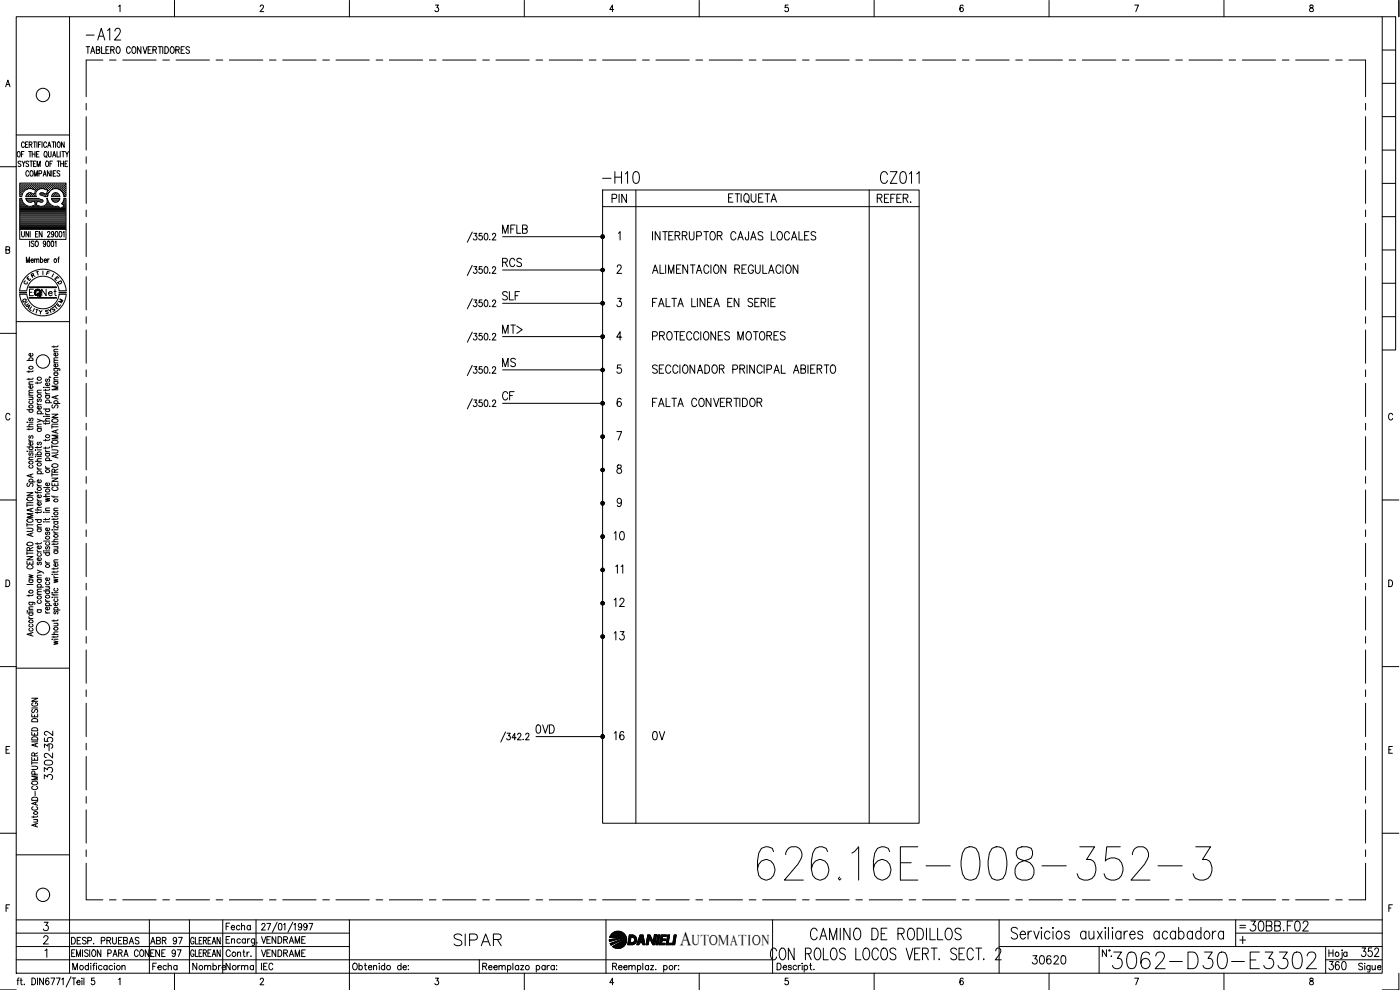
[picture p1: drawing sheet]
<svg xmlns="http://www.w3.org/2000/svg" width="420mm" height="297mm" viewBox="0 0 420 297" stroke-linecap="round" stroke-linejoin="round" font-family="sans-serif">
<defs><g id="words">
<text font-size="15" x="226.1" y="265.3">626.16E-008-352-3</text>
<text font-size="8.8" x="332.7" y="291.7">3062-D30-E3302</text>
<g font-size="7.1">
<text x="24.7" y="13.4">-A12</text>
<text x="179.6" y="56.1">-H10</text>
<text x="263.2" y="56.1">CZ011</text>
<text x="135.1" y="285">SIPAR</text>
<text x="242" y="283.3">CAMINO DE RODILLOS</text>
</g>
<g font-size="6.2">
<text x="149.6" y="91.4">SLF</text>
<text x="373.9" y="280.5">30BB.F02</text>
</g>
<text font-size="5.9" x="204" y="283.5">A</text>
<g font-size="5.7">
<text x="182.4" y="62.1">PIN</text>
<text x="149.6" y="71.3">MFLB</text>
<text x="149.6" y="81.1">RCS</text>
<text x="149.6" y="101.2">MT&gt;</text>
<text x="194.7" y="103.4">PROTECCIONES MOTORES</text>
<text x="149.6" y="111.1">MS</text>
<text x="149.6" y="121.4">CF</text>
<text x="183.1" y="163.3">10</text>
<text x="183.1" y="183.1">12</text>
<text x="183.1" y="193.3">13</text>
<text x="159.8" y="221.2">0VD</text>
<text x="16.6" y="225.8" transform="rotate(-90 16.6 225.8)">352</text>
<text x="183.1" y="223.3">16</text>
<text x="194.7" y="223.3">0V</text>
<text x="16.6" y="234.9" transform="rotate(-90 16.6 234.9)">3302-</text>
<text x="308.7" y="290.3">30620</text>
<text x="397.6" y="292.1">360</text>
<text x="407.5" y="288.2">352</text>
</g>
<text font-size="5.3" x="187.7" y="173.2" transform="rotate(-90 187.7 173.2)">11</text>
<g font-size="4.9">
<text x="11.3" y="90">Net</text>
<text x="66.7" y="280.1">Fecha</text>
<text x="44.1" y="284.3">ABR 97</text>
<text x="44.4" y="292.1">Fecha</text>
<text x="56.8" y="292.1">Nombre</text>
<text x="66.7" y="292.1">Norma</text>
<text x="77.3" y="292.1">IEC</text>
</g>
<text font-size="4.4" x="207.6" y="283.5">UTOMATION</text>
<g font-size="4">
<text x="12.7" y="83.6">F</text>
<text x="6" y="86.4">C</text>
<text x="8.1" y="84.3">R</text>
<text x="16.2" y="86.4">D</text>
<text x="5.6" y="92.1">Q</text>
<text x="6.3" y="92.8">U</text>
<text x="6.7" y="93.8">A</text>
<text x="14.1" y="94.5">S</text>
<text x="14.8" y="93.8">T</text>
<text x="16.2" y="92.1">M</text>
</g>
<text font-size="3.5" x="370.8" y="279.8">=</text>
</g></defs>
<!-- layer: DCA_A3E2|CART -->
<g fill="none" stroke="#000" stroke-width=".3">
<path d="M4.9 5h409.9v287h-409.9zM20.9 5v287M35.6 1.9l.4-.4v2M52.4 .1v4.9M78.1 2l.2-.4 .4-.1 .4 .6-1.1 1.4h1.2M104.9 .1v4.9M130.7 1.5h.9l-.5 .8a.61 .61 0 0 1 .5 .9 .61 .61 0 0 1-1.1-.1M157.4 .1v4.9M184.2 2.9h-1.2l.8-1.4v2M209.8 .1v4.9M236.5 1.5h-.8l-.1 .9a.61 .61 0 0 1 .9 0 .61 .61 0 0 1-.1 .9 .61 .61 0 0 1-.9-.2M262.3 .1v4.9"/>
<path d="M289.1 1.8l-.6-.3a1.15 1.15 0 0 0 .1 2 .57 .57 0 0 0 .5-.8 .57 .57 0 0 0-.9-.1l-.1 .3M314.8 .1v4.9M340.5 1.5h1.2l-.8 2M367.3 .1v4.9M393.2 1.6v.6a.72 .72 0 0 1 .9 .4 .72 .72 0 0 1-.4 .9 .64 .64 0 0 1-.7-.7 .64 .64 0 0 1 .8-.5l.3-.3-.1-.4zM414.8 5h4v100h-4M414.8 15h4M419.8 .1v4.9M1.7 26l.7-2 .6 2M1.9 25.3h.9M414.8 35h4M414.8 25h4"/>
<path d="M0 50h4.9M4.9 40.5h16M5.4 45.5h.1a.88 .88 0 0 1 .6 .8 .88 .88 0 0 1-.6 .8 1.09 1.09 0 0 1-.1-1.6zM6 56.8h.1M6 56.2h.1M6 55.6h.1M6 57.5h.1M6 58.1h.1M6 58.7h.1M6 59.7h.4M6.2 57.1h.1M6.2 56.5h.1"/>
<path d="M6.2 55.9h.1M6.2 55.2h.1M6.2 57.8h.1M6.2 58.4h.1M6.3 48.6l-.3-.3-.6 .3 .1 .4 .8 .5-.3 .5-.6-.2M6.3 55.2v.1M6.3 55.8v.2M6.3 56.5v.1M6.3 57.1v.1M6.3 57.7v.2M6.3 58.4v.1M6.4 46.3h.5"/>
<path d="M6.5 56.8h.2M6.5 56.2h.2M6.5 55.6h.2M6.5 57.5h.2M6.5 58.1h.1M6.6 48.3l.5 .8 .4-.8M6.6 55.5v.2M6.6 56.1v.2M6.6 56.8v.1M6.6 57.4v.2M6.6 58v.2M6.7 58.3l-.2 .7h-.6v-4.1h13.9v4.1h-.6l-.2-.7"/>
<path d="M6.8 57.1h.2M6.8 56.5h.2M6.8 55.9h.2M6.8 55.2h.2M6.9 55.2v.1M6.9 55.8v.2M6.9 56.5v.1M6.9 57.1v.1M7.1 49.1v.9M7.2 56.8h.1M7.2 56.2h.1M7.2 55.6h.1"/>
<path d="M7.2 45.5h-.8v1.6M7.2 55.5v.2M7.2 56.1v.2M7.2 56.8v.1M7.3 43a.46 .46 0 0 0-.5-.4 .46 .46 0 0 0-.4 .6v.4a.47 .47 0 0 0 .3 .6 .47 .47 0 0 0 .6-.4M7.5 56.5h.1M7.5 55.9h.1M7.5 55.2h.1M7.5 55.2v.1M7.5 55.8v.2M7.5 56.5v.1M7.7 43.4h.4"/>
<path d="M7.7 59h3.2M7.7 59.5h3.8M7.8 59.5l.1 .3M7.8 56.8h.1M7.8 56.2h.2M7.8 55.6h.2M7.8 59.8l.3 .5M7.9 58.7l-.1 .3M7.9 55.5v.2M7.9 56.1v.2M7.9 56.8h.1M7.9 59.7h3.7"/>
<path d="M7.9 58.7h.1M8.1 56.5h.2M8.1 55.9h.2M8.1 55.2h.2M8.1 58.4h.2M8.1 58.2l-.3 .5M8.2 55.2v.1M8.2 55.8v.2M8.2 56.5v.1M8.2 58.4v.1M8.4 42.6h-.7v1.6h.7M8.4 56.2h.2"/>
<path d="M8.4 55.6h.2M8.4 58.7h.2M8.5 55.5v.2M8.5 56.1v.2M8.5 58.7v.1M8.6 48.6a.41 .41 0 0 0-.6-.2 .41 .41 0 0 0 0 .7l.6 .2v.5l-.3 .2-.5-.2M8.6 45.5h.8M8.6 58.1l-.1 .1M8.6 51.6a.46 .46 0 0 0-.5-.4 .46 .46 0 0 0-.4 .6v.5a.46 .46 0 0 0 .4 .6 .46 .46 0 0 0 .5-.4M8.7 56.5h.2M8.7 55.9h.2M8.7 55.2h.2"/>
<path d="M8.7 58.4h.2M8.8 43.4l.7-.1 .1-.6-.8-.1v1.6M8.8 55.2v.1M8.8 55.8v.2M8.8 56.5h.1M8.8 58.4v.1M9 48.3h.8M9 45.5v1.6M9.1 56.2h.1M9.1 55.6h.1M9.1 58.1h.1M9.1 58.7h.1"/>
<path d="M9.1 55.5v.2M9.1 56.1v.2M9.1 58v.2M9.1 58.7v.1M9.2 43.4l.4 .8M9.2 51.3l.2-.1a.82 .82 0 0 1 .6 .9 .82 .82 0 0 1-.8 .7l-.2-.5zM9.4 57.9l.9 .3 .4-1.1-1-.3a2.41 2.41 0 0 0-3 1.4M9.4 48.3v1.7M9.4 56.5h.1M9.4 55.9h.1M9.4 55.2h.1M9.4 58.4h.1"/>
<path d="M9.4 57.9h-.7l-.6 .3M9.4 55.2v.1M9.4 55.8v.2M9.4 56.5v.1M9.4 58.4v.1M9.7 46.3h.8M9.7 45.5v1.6M9.7 56.2h.2M9.7 55.6h.2M9.7 58.7h.2M9.8 55.5v.2M9.8 56.1v.2"/>
<path d="M9.8 58.2h.1M9.8 58.7v.1M10 56.5h.2M10 55.9h.2M10 55.2h.2M10 58.4h.2M10 42.6h.8M10 49.1h.5M10.1 55.2v.1M10.1 55.8v.2M10.1 56.5v.1M10.1 58.4v.1"/>
<path d="M10.3 52.9v-1.7l.5 1.7 .4-1.7v1.7M10.3 56.8h.2M10.3 56.2h.2M10.3 55.6h.2M10.3 58.7h.2M10.4 42.6v1.6M10.4 55.5v.2M10.4 56.1v.2M10.4 56.8v.1M10.4 58.7v.1M10.5 58.1h.1M10.5 45.5v1.6"/>
<path d="M10.6 56.5h.2M10.6 55.9h.2M10.6 55.2h.2M10.7 55.2v.1M10.7 55.8v.2M10.7 56.5v.1M10.8 57.1h.1M10.8 48.3h-.8v1.7h.8M11 46.3h.4M11 56.8h.1M11 56.2h.1M11 55.6h.1"/>
<path d="M11 55.5v.2M11 56.1v.2M11 56.8v.1M11.1 42.6v1.6M11.1 50v-1.7l.5 1.7 .5-1.7v1.7M11.3 56.5h.1M11.3 55.9h.1M11.3 55.2h.1M11.3 55.2v.1M11.3 55.8v.2M11.3 56.5v.1M11.5 59.5l.2 .1"/>
<path d="M11.6 43.4h.4M11.6 56.2h.2M11.6 55.6h.2M11.7 59.6l1.2 .4v.5l-.3 .1M11.7 52.1l.7-.1v-.7l-.7-.1v1.7M11.7 55.5v.2M11.7 56.1v.2M11.7 45.5h-.7v1.6h.7M11.9 56.5h.2M11.9 55.9h.2M11.9 55.2h.2M12 55.2v.1"/>
<path d="M12 55.8v.2M12 56.5v.1M12 58l.1 .4M12.1 58.5l.9 .3M12.2 56.2h.2M12.2 55.6h.2M12.2 58.1h.2M12.3 42.6h-.7v1.6M12.3 55.5v.2M12.3 56.1v.2M12.3 58v.2M12.5 56.5h.2"/>
<path d="M12.5 55.9h.2M12.5 55.2h.2M12.5 58.4h.2M12.6 42.6v1.6M12.6 55.2v.1M12.6 55.8v.2M12.6 56.5h.1M12.6 58.4v.1M12.6 56.6l1.7 .5-.4 1.1-.9-.3M12.6 56.6a1.68 1.68 0 0 0-1.7 2.4M12.9 56.2h.1M12.9 55.6h.1"/>
<path d="M12.9 58.1h.1M13 52.9l.4-1.7 .5 1.7M13 55.5v.2M13 56.1v.2M13 58v.2M13 57.9l-1 .1M13.1 52.3h.6M13.2 56.5h.1M13.2 55.9h.1M13.2 55.2h.1M13.2 58.4h.1M13.3 55.2v.1"/>
<path d="M13.3 55.8v.2M13.3 56.5v.1M13.3 58.4v.1M13.4 45.5h.1a.86 .86 0 0 1 .7 .8 .86 .86 0 0 1-.7 .8 1.2 1.2 0 0 1-.1-1.6zM13.5 56.2h.2M13.5 55.6h.2M13.5 58.7h.2M13.6 55.5v.2M13.6 56.1v.2M13.6 58.7v.1M13.7 46.8l.4 .5M13.8 56.5h.2"/>
<path d="M13.8 55.9h.2M13.8 55.2h.2M13.8 58.4h.2M13.9 55.2v.1M13.9 55.8v.2M13.9 56.5v.1M13.9 58.4v.1M13.9 48.4l.1-.1a.86 .86 0 0 1 .6 .9 .86 .86 0 0 1-.6 .8 1.14 1.14 0 0 1-.1-1.6zM14 59.5h.2l.2 .8M14 43a.46 .46 0 0 0-.6-.4 .46 .46 0 0 0-.3 .6l.3 1 .6-.4M14 59.5a1.7 1.7 0 0 1-.4 2 1.7 1.7 0 0 1-1.9 .3M14.1 58.7h.1"/>
<path d="M14.1 56.8h.2M14.1 56.2h.2M14.1 55.6h.2M14.1 58.1h.2M14.2 55.5v.2M14.2 56.1v.2M14.2 56.8v.1M14.2 58v.2M14.3 57.5h.1M14.3 44.2l.5-1.6 .5 1.6M14.4 58.3l-.2 .7-1.1-.2M14.4 57.1h.2"/>
<path d="M14.4 56.5h.2M14.4 55.9h.2M14.4 55.2h.2M14.4 57.8h.1M14.5 45.5l.1 1.4 .3 .2 .4-.2v-1.4M14.5 57.7h.1M14.5 43.7h.6M14.5 55.2v.1M14.5 55.8v.2M14.5 56.5v.1M14.5 57.1v.1M14.8 56.8h.1"/>
<path d="M14.8 56.2h.1M14.8 55.6h.1M14.9 55.5v.2M14.9 56.1v.2M14.9 56.8v.1M15 49.1h.5M15.1 51.2v1.7l-.9-1.7v1.7M15.1 56.5h.1M15.1 55.9h.1M15.1 55.2h.1M15.2 55.2v.1M15.2 55.8v.2"/>
<path d="M15.2 56.5v.1M15.4 56.2h.2M15.4 55.6h.2M15.5 59h2.4M15.5 55.5v.2M15.5 56.1v.2M15.5 56.8h-.1M15.5 51.2v1.7M15.5 59.8l.8 .8M15.6 58.7l-.1 .3M15.6 59.8l-.1-.3h2.5l-.1 .3M15.6 59.7h2.2"/>
<path d="M15.6 42.6h.8M15.7 56.5h.2M15.7 55.9h.2M15.7 55.2h.2M15.7 48.3h-.7v1.7M15.8 47.1l.5-1.6 .4 1.6M15.8 58.4h.1M15.8 55.2v.1M15.8 55.8v.2M15.8 56.5v.1M15.8 58.4v.1M16 46.6h.6"/>
<path d="M16 52h.5M16 42.6v1.6M16 56.2h.2M16 55.6h.2M16 58.7h.2M16.1 55.5v.2M16.1 56.1v.2M16.1 58.2h.1M16.1 58.7v.1M16.2 58.1h.1M16.2 57.9h1l.7 .8M16.3 57.9l-.8 .8"/>
<path d="M16.3 56.5h.2M16.3 55.9h.2M16.3 55.2h.2M16.3 58.4h.2M16.4 55.2v.1M16.4 55.8v.2M16.4 56.5h.1M16.4 58.4v.1M16.7 42.6v1.6M16.7 56.2h.1M16.7 55.6h.1M16.7 58.1h.1"/>
<path d="M16.7 58.7h.1M16.8 51.2h-.8v1.7h.8M16.8 55.5v.2M16.8 56.1v.2M16.8 58v.2M16.8 58.7v.1M17 56.5h.1M17 55.9h.1M17 55.2h.1M17 58.4h.1M17.1 55.2v.1M17.1 55.8v.2"/>
<path d="M17.1 56.5h.1M17.1 58.4v.1M17.1 45.5v1.6h.7M17.1 48.3h.9M17.3 56.2h.2M17.3 55.6h.2M17.3 58.7h.2M17.4 42.7l.1-.1a.88 .88 0 0 1 .6 .8 .88 .88 0 0 1-.6 .8 1.09 1.09 0 0 1-.1-1.5zM17.4 55.5v.2M17.4 56.1v.2M17.4 58.7v.1M17.6 48.3v1.7"/>
<path d="M17.6 56.5h.2M17.6 55.9h.2M17.6 55.2h.2M17.7 55.2v.1M17.7 55.8v.2M17.7 56.5v.1M17.9 58.7l.1 .3M17.9 59.8l-.7 .8M17.9 51.5l-.5-.3-.3 .3 .1 .3a.74 .74 0 0 1 .6 1l-.7-.2M17.9 56.8h.2M17.9 56.2h.2M17.9 55.6h.2"/>
<path d="M18 55.5v.2M18 56.1v.2M18 56.8v.1M18.1 45.5v1.6M18.2 49.1h.8M18.2 48.3v1.7M18.2 56.5h.2M18.2 55.9h.2M18.2 55.2h.2M18.3 55.2v.1M18.3 55.8v.2M18.3 56.5v.1"/>
<path d="M18.3 57.1h.1M18.4 57.1h.1M18.5 57.4a2.43 2.43 0 0 0-4.1 .8M18.5 57.4l.5 .8M18.6 45.5h.8M18.6 56.8h.2M18.6 56.2h.2M18.6 55.6h.2M18.7 57.4l.1 .1M18.7 55.5v.2M18.7 56.1v.2M18.7 56.8v.1"/>
<path d="M18.9 57.1h.1M18.9 56.5h.1M18.9 55.9h.1M18.9 55.2h.1M18.9 57.8h.1M19 45.5v1.6M19 55.2v.1M19 55.8v.2M19 56.5v.1M19 57.1v.1M19 57.7v.2M19 48.3v1.7"/>
<path d="M19.2 56.8h.2M19.2 56.2h.2M19.2 55.6h.2M19.2 57.5h.2M19.2 58.1h.2M19.3 42.6v1.6l-.8-1.6v1.6M19.3 58.7h.1M19.3 59.7h.4M19.3 55.5v.2M19.3 56.1v.2M19.3 56.8v.1M19.3 57.4v.2"/>
<path d="M19.3 58v.2M19.3 58.7v.1M19.5 49.1h.5M19.5 57.1h.2M19.5 56.5h.2M19.5 55.9h.2M19.5 55.2h.2M19.5 57.8h.2M19.5 58.4h.2M19.6 55.2v.1M19.6 55.8v.2M19.6 56.5v.1"/>
<path d="M19.6 57.1v.1M19.6 57.7v.2M19.6 58.4v.1M19.6 45.5l.5 .8 .5-.8M20.1 46.3v.8M20.3 48.3h-.8v1.7h.8M414.8 55h4M414.8 45h4M1.8 75l1-.1v-.7l-1-.2v2l1-.1 .1-.6-.4-.3M5.9 68.8v3h13.9v-3M6 64.5h13.7M6 64.1h13.7"/>
<path d="M6 63.8h13.7M6 63.5h13.7M6 63.2h13.7M6 62.9h13.7M6 62.6h12.1M6 62.2h11.7M6 61.9h2.3M6 61.6h1.6M6 61.3h1.2M6 60.9h.9M6 60.6h.7M6 60.3h.6"/>
<path d="M6 60h.5M6 64.8h13.7M6 65.1h13.7M6 65.4h13.7M6 65.7h13.7M6 66h13.7M6 66.4h13.7M6 66.7h13.7M6 67h13.7M6 67.3h13.7M6 67.6h13.7M6 67.9h13.7"/>
<path d="M6 68.3h13.7M6 68.6h13.7M6.5 69.5v1.1l.4 .5 .3-.1 .1-.4v-1.1M6.7 60.3l.5 .8 .9 .6M6.7 60.3l-.2-.8h-.6v9.3h13.9v-9.3h-.6l-.2 .8h.7M7.9 78.8v-1.7l.5 1.7 .4-1.7v1.7M8 60h4.5M8.1 60.3l.5 .3M8.3 60.3h1.7M8.6 60.6l.6 .1 1.1-.4 .3 1.2-1.3 .4-1.2-.2M8.6 69.5v1.6l-.8-1.6v1.6M8.9 72.3v1.7"/>
<path d="M9.1 69.5v1.6M9.3 78.1h.7l-.1-.3a.48 .48 0 0 0-.6 .4 .48 .48 0 0 0 .6 .5l.1-.2M9.7 61.9h2.1M10.2 72.5l-.3-.2-.5 .2 .1 .4 .7 .4v.4l-.3 .3-.5-.3M10.4 78l.3-.3 .3 .1v1M10.4 77.7v1.1M10.4 60.3h.7M10.5 60.6h.5M10.6 61.6h.3M10.6 60.9h.3M10.6 61.3h.2M10.7 70.2h.4"/>
<path d="M10.8 72.4l.1-.1a.86 .86 0 0 1 .6 .9 .86 .86 0 0 1-.6 .8 1.13 1.13 0 0 1-.1-1.6zM11 78l.3-.3 .3 .1 .1 1M11.4 69.5h-.7v1.6h.7M11.5 60.3h1.3M12.1 77.9l.2-.1a.48 .48 0 0 1 .6 .4 .48 .48 0 0 1-.6 .5l-.2-.2M12.1 77.1v1.7M12.6 60.7l-1.4-.4-.3 1.2 .8 .3M12.6 69.5v1.6l-.8-1.6v1.6M13.1 61.9h2.9M13.3 78.1h.7l-.2-.3a.48 .48 0 0 0-.6 .4 .48 .48 0 0 0 .6 .5l.2-.2M13.7 61.6h1.6M13.7 72.9l-.2 .4a.43 .43 0 0 1-.5-.5 .43 .43 0 0 1 .7-.3l-.2 1.4-.2 .1-.3-.3"/>
<path d="M14 61.3h.9M14.1 60.9h.5M14.2 60.6h.2M14.3 69.8a.36 .36 0 0 1 .4-.3 .36 .36 0 0 1 .2 .5l-.7 1.1h.8M14.3 60.3h.1M14.3 72.4a.83 .83 0 0 1 .8 .7 .83 .83 0 0 1-.5 .9l-.3-.1-.2-.6zM14.3 77.7v1.1M14.4 60.3l.5 .8 .9 .6M14.8 77.7l-.5 .4M15.5 72.4l.3-.1a1.04 1.04 0 0 1-.1 1.7l-.4-.7zM15.7 61.7l.7 .2a1.45 1.45 0 0 1 1.7 .6l1.1-.6M15.7 60h2"/>
<path d="M16 60.3h1.4M16.1 70l-.1 .4a.43 .43 0 0 1-.6-.5 .43 .43 0 0 1 .7-.2l-.1 1.3-.3 .1-.2-.2M16.2 60.6h1M16.5 72.6l.3-.3v1.7M16.7 69.5h.3a1.01 1.01 0 0 1-.1 1.6l-.3-.7zM17.3 77.7h.4M17.8 77.1l-.3 .3v1.4M17.9 69.5a.83 .83 0 0 1 .8 .7 .83 .83 0 0 1-.5 .9l-.4-.3zM18.2 62.6h1.5M18.5 61.1l.8 .7M18.8 60.9h.9M18.8 62.2h.9"/>
<path d="M18.8 61.3h.9M18.9 69.8l.3-.3v1.6M19 60.6h.7M19 60.3l-.5 .8M19.1 61.6h.6M19.2 60h.5M19.4 61.9h.3M414.8 75h4M414.8 65h4M4.9 96.5h16M5.9 87.2a7 7 0 0 1 7-6.4 7 7 0 0 1 7 6.4M5.9 88.3a7 7 0 0 0 7 6.5 7 7 0 0 0 7-6.5"/>
<path d="M8 87.2a4.9 4.9 0 0 1 4.9-4.3 4.9 4.9 0 0 1 4.9 4.3M8 88.3a4.9 4.9 0 0 0 4.9 4.4 4.9 4.9 0 0 0 4.9-4.4M8.8 86.1h8.1v.2h-8.1M8.8 89.3h8.1v.1h-8.1zM8.9 86.2h7.9M8.9 89.4h7.9M10 86.8h-1.2v1.9M10.8 92.8l.7 .2M11.8 93.1l.3 .6 .5-.5M12.1 93.7v.5M414.8 95h4M414.8 85h4"/>
<path d="M0 100h4.9M8.1 108.1h1.8M8.7 111.2v.5M8.7 113.5v.5M8.7 119.2h1.2M8.7 118.6h1.2M8.7 115.3h1.2M8.9 108.1l-.1-.1a.55 .55 0 0 1 .5-.7 .55 .55 0 0 1 .5 .7l-.1 .1M9.5 119.2l.4 .3-.1 .3-1.1 .1M9.7 115.7l.1 .2a.53 .53 0 0 1-.5 .6 .53 .53 0 0 1-.5-.7l.4-.1v.8M9.7 106l.1 .2a.53 .53 0 0 1-.5 .7 .53 .53 0 0 1-.5-.8l.4-.1v.9M9.9 117.8l-1.1 .1-.1 .4 .3 .3"/>
<path d="M9.9 117.1l-1.1 .1-.1 .3 .3 .3M9.9 114.5l-1.1 .1-.1 .4 .3 .3M9.9 113.4l-.1 .3-1.7 .1M9.9 111.2l-.4 .3h-1.4M11.2 114.6v.5M11.2 117.9h1.2M11.4 119.7l-.2 .3 .1 .4h.3l.3-.6 .2-.1 .3 .3-.3 .5M12.4 117.1l-1.1 .1-.1 .3 .3 .4M12.4 114.5l-.4 .4h-1.4M13.1 116.2h.2zM13.7 117.6l.1 .4 .4 .2M13.7 116.8v.5"/>
<path d="M13.7 118.7h1.2M13.7 118.2h1.2M13.7 116.2h1.2M13.9 118.7l-.1 .1a.56 .56 0 0 0 .5 .7 .56 .56 0 0 0 .5-.7l-.2-.1M13.9 113.7l-.2 .3 .1 .4h.3l.3-.6 .2-.1 .3 .3-.3 .5M14.6 114.9l.2 .1a.53 .53 0 0 1-.5 .7 .53 .53 0 0 1-.5-.7l.4-.1v.8M14.8 113.1l.4 .2M14.9 116.7l-.3 .4h-1.5M16.2 110.6h1.6l.1 .6M16.2 103.8v.5M16.2 114.5h1.2M16.2 114h1.2"/>
<path d="M16.2 111.9h1.2M16.2 108.9h1.2M16.2 105.6h1.2M16.4 114.5l-.1 .1a.55 .55 0 0 0 .5 .7 .55 .55 0 0 0 .5-.7l-.2-.1M16.4 111.9l-.1 .1a.55 .55 0 0 0 .5 .7 .55 .55 0 0 0 .5-.7l-.2-.1M16.4 110.6a.53 .53 0 0 0 0 .7 .53 .53 0 0 0 .7 0l.3-.3-.3-.4M16.8 118.9v.6M17.1 109.2l.2 .2a.53 .53 0 0 1-.5 .7 .53 .53 0 0 1-.5-.8l.4-.1v.9M17.1 106l.2 .1a.53 .53 0 0 1-.5 .7 .53 .53 0 0 1-.5-.8h.4v.8M17.4 118.6l-1.8 .6 1.8 .5M17.4 115.9h-1.8l1.8 .5-1.8 .6h1.8M17.4 113.2l-1.1 .1-.1 .4 .3 .3"/>
<path d="M17.4 108.1h-1.1l-.1 .4 .3 .4M17.4 107.3l-1.1 .1-.1 .4 .3 .3M17.4 104.8l-1.1 .1-.1 .3 .3 .4M17.4 103.7l-.1 .3h-1.7M3 124.5a.63 .63 0 0 0-.8-.5 .63 .63 0 0 0-.5 .8v.5a.63 .63 0 0 0 .5 .7 .63 .63 0 0 0 .8-.5M8.1 135.4h.2zM8.1 126.7h.2zM8.1 128h1.8M8.1 134.1h1.8M8.1 122.9h1.8M8.7 131.8l.1 .4 .4 .2M8.7 128.6v.4"/>
<path d="M8.7 137.9h1.2M8.7 135.4h1.2M8.7 132.4h1.2M8.7 126.7h1.2M8.9 139.6l-.1 .2a.55 .55 0 0 0 .5 .7 .55 .55 0 0 0 .5-.7l-.1-.2M8.9 135.9l-.2 .2 .2 .5 .5-.7h.4l.1 .4-.2 .3M8.9 134.1l-.1 .1a.55 .55 0 0 0 .5 .7 .55 .55 0 0 0 .5-.7l-.1-.1M8.9 130.7l-.2 .3 .1 .4h.3l.3-.6 .3-.1 .2 .3-.2 .5M8.9 125.5l-.2 .2 .1 .4h.3l.3-.6h.3l.2 .2-.2 .5M8.9 122.9l-.1 .1a.55 .55 0 0 0 .5 .7 .55 .55 0 0 0 .5-.7l-.1-.1M8.9 120.3l-.1 .1a.56 .56 0 0 0 .5 .8 .56 .56 0 0 0 .5-.8l-.1-.1M9.7 132.8l.1 .1a.52 .52 0 0 1-.5 .7 .52 .52 0 0 1-.5-.7l.4-.1v.8"/>
<path d="M9.9 137.2h-1.1l-.1 .4 .3 .3M9.9 128.5l-.4 .3h-1.4M9.9 127.3l-1.1 .1-.1 .3 .3 .3M10.6 135h.2zM10.6 138.4h1.8M10.6 136.5h1.8M10.7 136.9v.2zM11.2 125.8l1.2 .4-1.2 .4M11.2 120.9l.1 .3 .4 .2M11.2 134v.5M11.2 137h1.2M11.2 135h1.2"/>
<path d="M11.2 128.6h1.2M11.2 128.1h1.2M11.2 124.1h1.8M11.2 121.4h1.2M11.4 136.5l-.1-.2a.53 .53 0 0 1 .6-.7 .53 .53 0 0 1 .2 .9M11.4 132.7l-.2 .3 .1 .4h.3l.3-.7h.2l.3 .3-.3 .5M11.4 128.6l-.1 .1a.54 .54 0 0 0 .5 .8 .54 .54 0 0 0 .3-.9M11.4 124.1l-.1-.1a.54 .54 0 0 1 .5-.7 .54 .54 0 0 1 .3 .8M12.1 121.9l.2 .1a.54 .54 0 0 1-.5 .8 .54 .54 0 0 1-.5-.9h.4v.9M12.4 137.6l-1.1 .1-.1 .4 .3 .3M12.4 133.9l-.1 .3-1.7 .1M12.4 127.3l-1.1 .1-.1 .3 .3 .4"/>
<path d="M12.4 126.2l.5 .2 .1 .3M13.1 125h.2zM13.1 126.4h1.8M13.1 122.7h1.8M13.7 139.9l.1 .4 .4 .2M13.7 135l.1 .3 .4 .2M13.7 123.9l.1 .3 .4 .2M13.7 126.9v.4M13.7 131.8v.5M13.7 134.1v.5M13.7 138.2h1.8M13.7 136h1.2"/>
<path d="M13.7 135.5h1.2M13.7 125h1.2M13.7 124.4h1.2M13.7 120.8h1.8M13.9 138.2l-.1-.1a.55 .55 0 0 1 .5-.7 .55 .55 0 0 1 .5 .7l-.2 .1M13.9 136l-.1 .2a.56 .56 0 0 0 .5 .7 .56 .56 0 0 0 .5-.7l-.2-.2M13.9 122.7a.53 .53 0 0 0 0 .8 .53 .53 0 0 0 .7 0l.3-.3-.3-.5M13.9 120.8l-.1-.1a.53 .53 0 0 1 .5-.7 .53 .53 0 0 1 .3 .8M14.9 134.1l-.3 .3h-1.5M14.9 131.8l-.3 .3h-1.5M14.9 126.8l-.3 .3h-1.5M14.9 125.6h-1.1l-.1 .4 .3 .4"/>
<path d="M15.6 135h1.5l.3 .4-.3 .5h-1.5M15.6 124.3h1.8l-1.8 1h1.8M15.6 128h1.8M15.6 127.6v.9M15.6 133.5v.9M15.6 133.9h1.8M15.6 127.3h1.8M15.7 139.4a.9 .9 0 0 1 1-.3 .9 .9 0 0 1 .6 .9 .9 .9 0 0 1-1 .3 .9 .9 0 0 1-.6-.9zM15.7 132.4a.9 .9 0 0 1 1-.4 .9 .9 0 0 1 .6 .9 .9 .9 0 0 1-1 .4 .9 .9 0 0 1-.6-.9zM15.7 125.9a.9 .9 0 0 1 1-.3 .9 .9 0 0 1 .6 .9 .9 .9 0 0 1-1 .3 .9 .9 0 0 1-.6-.9zM15.8 121.5l-.2 .3 .2 .6h.4l.6-.9h.3l.3 .3-.3 .6M16.2 121.1h1.8"/>
<path d="M16.4 121.1l-.1-.2a.53 .53 0 0 1 .5-.7 .53 .53 0 0 1 .3 .9M16.8 129.1v.7M16.8 136.6v.6M17.4 136.3l-1.8 .6 1.8 .5M17.4 130.6h-1.8l1.8 .5-1.8 .6h1.8M17.4 128.9l-1.8 .6 1.8 .5M418 124.5a.63 .63 0 0 0-.8-.5 .63 .63 0 0 0-.5 .8v.5a.63 .63 0 0 0 .5 .7 .63 .63 0 0 0 .8-.5M0 150h4.9M8.1 158.5h1.3l.5 .4-.2 .5-1.6 .1M8.1 147.8h1.8l-1.8 .9h1.8M8.1 151.1v.9M8.1 157v.9"/>
<path d="M8.1 157.5h1.8M8.1 151.6h1.8M8.1 150.8h1.8M8.2 155.9a1.03 1.03 0 0 1 1.7 .4 1.01 1.01 0 0 1-1 .4 1.01 1.01 0 0 1-.8-.7zM8.2 149.5a1.03 1.03 0 0 1 1.7 .3 1.01 1.01 0 0 1-1 .5 1.01 1.01 0 0 1-.8-.7zM8.3 145l-.2 .3 .2 .7 .5-.2 .6-.8h.3l.2 .3-.2 .7M8.7 144.6h1.8M8.9 144.6l-.1-.2a.55 .55 0 0 1 .5-.7 .55 .55 0 0 1 .5 .7l-.1 .2M9.3 142.4v.7M9.3 152.7v.7M9.9 159.9l-1.8 .5 1.8 .6M9.9 154.1h-1.8l1.8 .6-1.8 .5h1.8"/>
<path d="M9.9 152.5l-1.8 .5 1.8 .6M9.9 142.2l-1.8 .5 1.8 .6M10.6 147.5l.1 .3h1.7M10.6 155.9h1.8M10.6 153h1.8M11.2 149.7l.1 .4 .4 .2M11.2 145.2l.1 .4 .4 .2M11.2 140.2l.1 .3 .4 .2M11.2 147.5v.6M11.2 153.5v.5M11.2 158.7h1.2M11.2 158.2h1.2"/>
<path d="M11.2 150.3h1.2M11.2 145.8h1.2M11.2 142.1h1.8M11.2 140.7h1.2M11.4 158.7a.54 .54 0 0 0 0 .8 .54 .54 0 0 0 .7 0l.3-.3-.3-.5M11.4 155.9l-.1 .2a.53 .53 0 0 0 .6 .7 .53 .53 0 0 0 .2-.9M11.4 142.1l-.1-.1a.54 .54 0 0 1 .5-.8 .54 .54 0 0 1 .3 .9M12.1 150.7l.2 .2a.54 .54 0 0 1-.5 .7 .54 .54 0 0 1-.5-.8l.4-.1v.9M12.1 148.5l.2 .1a.54 .54 0 0 1-.5 .8 .54 .54 0 0 1-.5-.8l.4-.1v.8M12.1 144l.2 .1a.54 .54 0 0 1-.5 .8 .54 .54 0 0 1-.5-.9h.4v.9M12.4 157.4l-1.1 .1-.1 .3 .3 .4M12.4 153.4l-.1 .3-1.7 .1"/>
<path d="M12.4 152.2l-1.1 .1-.1 .3 .3 .4M13.1 156.6h.2zM13.1 153.7h.2zM13.1 149h1.8M13.1 146.3h1.8M13.7 149.4l1.2 .3-1.2 .3 1.2 .2-1.2 .3M13.7 156.6h1.2M13.7 155.6v.5M13.7 153.7h1.2M13.7 153.2h1.2M13.7 140.5h1.2M13.9 159.7l-.2 .2 .2 .5 .5-.7h.4l.1 .4-.3 .3"/>
<path d="M14.6 158.4l.2 .1a.54 .54 0 0 1-.5 .8 .54 .54 0 0 1-.5-.8l.4-.1v.8M14.6 144.9l.2 .1a.54 .54 0 0 1-.5 .8 .54 .54 0 0 1-.5-.8l.4-.1v.8M14.9 155.5l-.3 .4h-1.5M14.9 152.4l-1.1 .1-.1 .4 .3 .3M14.9 148.2l-1.1 .1-.1 .3 .3 .4M15.6 158.9h.1zM15.6 155h.1zM15.6 148.7l.1 .3 1.7 .1M15.6 144.9v.8h1.8v-.8M15.6 143.5h1.8l-1.8 .9h1.8M15.6 142.4h1.8M15.6 142v.9"/>
<path d="M16 146.2a.52 .52 0 0 0-.4 .6 .52 .52 0 0 0 .7 .4l1-.3 .1-.4-.4-.3M16.2 159.4l.1 .3 .4 .2M16.2 153.2h1.2M16.2 148.8v.5M16.2 155.6v.4M16.2 159.9h1.2M16.2 158.9h1.2M16.2 156.5h1.2M16.2 155h1.2M16.4 156.5l-.1 .1a.56 .56 0 0 0 .5 .7 .56 .56 0 0 0 .5-.7l-.2-.1M16.4 141.7l-.1-.8-.6-.1-.1 .9h1.8M16.4 145.2v.5"/>
<path d="M17.4 157.7v.8l-1.2-.8v.8M17.4 155.5l-.3 .3h-1.5M17.4 152.5h-1.1l-.1 .4 .3 .3M17.4 140.7l-1 .5M414.8 150h5M1.8 174a1.01 1.01 0 0 1 1.1 1 1.01 1.01 0 0 1-1.1 1zM8.1 168.4v.9h1.8v-.9M8.1 167h1.8l-1.8 1h1.8M8.1 175.4h1.8M8.1 166h1.8M8.1 165.5v.9M8.2 163a1.03 1.03 0 0 1 1.7 .4 1.01 1.01 0 0 1-1 .4 1.01 1.01 0 0 1-.8-.7z"/>
<path d="M8.5 169.7a.54 .54 0 0 0-.4 .6 .54 .54 0 0 0 .7 .4h.4a.55 .55 0 0 0 .7-.4 .55 .55 0 0 0-.5-.6M8.7 172.4l1.2 .3-1.2 .3 1.2 .3-1.2 .2M8.7 178.5v.4M8.7 174h1.2M8.9 174l-.1 .1a.55 .55 0 0 0 .5 .7 .55 .55 0 0 0 .5-.7l-.1-.1M8.9 165.2l-.1-.8-.5-.1-.2 .9h1.8M8.9 168.7v.6M9.3 160.1v.7M9.9 178.4l-.4 .3h-1.4M9.9 164.2l-1 .5M11.2 171.1l1.2 .4-1.2 .4M11.2 165l.1 .4 .4 .2"/>
<path d="M11.2 178.3h1.2M11.2 176.2h1.8M11.2 173.9h1.2M11.2 173.4h1.2M11.2 165.6h1.2M11.2 162.8v.6M11.4 176.2l-.1-.2a.53 .53 0 0 1 .6-.7 .53 .53 0 0 1 .2 .9M11.4 173.9l-.1 .2a.53 .53 0 0 0 .6 .7 .53 .53 0 0 0 .2-.9M11.4 168.7l-.2 .2 .1 .5h.3l.3-.7h.2l.3 .2-.3 .5M11.4 166.1l-.1 .1a.56 .56 0 0 0 .5 .7 .56 .56 0 0 0 .5-.7l-.2-.1M12.1 167.4l.2 .1a.54 .54 0 0 1-.5 .7 .54 .54 0 0 1-.5-.8h.4v.8M12.1 163.8l.2 .1a.54 .54 0 0 1-.5 .8 .54 .54 0 0 1-.5-.8l.4-.1v.9"/>
<path d="M12.4 177.5l-1.1 .1-.1 .4 .3 .3M12.4 176.8h-1.1l-.1 .4 .3 .3M12.4 172.6l-1.1 .1-.1 .3 .3 .4M12.4 171.5l.5 .2 .1 .3M12.4 162.8l-.4 .3h-1.4M13.1 165.3h.2zM13.1 177.3h1.8M13.1 165.8h1.8M13.1 162.3h1.8M13.7 179.8l.1 .4 .4 .2M13.7 168.4l.1 .3 .4 .2M13.7 176.1h1.2"/>
<path d="M13.7 168.9h1.2M13.7 165.3h1.2M13.9 177.3a.54 .54 0 0 0 0 .8 .54 .54 0 0 0 .7 0l.3-.3-.3-.5M13.9 174.6a.54 .54 0 0 0 0 .8 .54 .54 0 0 0 .7 0l.3-.3-.3-.5M13.9 165.8l-.1 .2a.53 .53 0 0 0 .5 .7 .53 .53 0 0 0 .3-.9M13.9 164l-.2 .3 .2 .5 .5-.7h.4l.1 .4-.3 .3M13.9 162.8l-.1 .1a.53 .53 0 0 0 .5 .7 .53 .53 0 0 0 .3-.8M14.6 176.1l.3 .3-.1 .3-1.1 .1M14.6 173.4l.2 .1a.53 .53 0 0 1-.5 .7 .53 .53 0 0 1-.5-.8h.4v.8M15.6 179.2h.1zM15.6 178.2l.3 .3h1.5M15.6 177.8h.1z"/>
<path d="M15.6 172.3h.1zM15.6 162.5h1.8M16.2 173.7l1.2 .3-1.2 .3 1.2 .2-1.2 .3M16.2 172.7l.1 .4 .4 .2M16.2 165.3h1.2M16.2 163v.5M16.2 170.4v.5M16.2 171.4v.5M16.2 178.3v.4M16.2 179.2h1.2M16.2 177.8h1.2M16.2 173.3h1.2"/>
<path d="M16.2 172.3h1.2M16.2 168.7h1.2M16.2 164h1.2M16.4 179.7l-.1 .1a.55 .55 0 0 0 .5 .7 .55 .55 0 0 0 .5-.7l-.2-.1M16.4 176.5l-.1 .1a.53 .53 0 0 0 .5 .8 .53 .53 0 0 0 .3-.9M16.4 165.3l-.1 .1a.55 .55 0 0 0 .5 .7 .55 .55 0 0 0 .5-.7l-.2-.1M17.1 164l.3 .4-.1 .3-1.1 .1M17.1 169.1l.2 .1a.54 .54 0 0 1-.5 .8 .54 .54 0 0 1-.5-.8l.4-.1v.9M17.4 171.3l-.1 .3h-1.7M17.4 170.3l-.1 .3-1.7 .1M17.4 168h-1.1l-.1 .3 .3 .4M17.4 162.9l-.3 .4h-1.5"/>
<path d="M17.4 161.8l-1.1 .1-.1 .3 .3 .3M416.8 174a1.01 1.01 0 0 1 1.1 1 1.01 1.01 0 0 1-1.1 1zM8.1 183.3h.2zM8.1 183.9h1.8M8.7 185l.1 .4 .4 .2M8.7 180.7l1.6 .1 .1 .5M8.7 185.6h1.2M8.7 183.3h1.2M8.7 182.8h1.2M8.9 188.5l-.1 .2a.55 .55 0 0 0 .5 .7 .55 .55 0 0 0 .5-.7l-.1-.2M8.9 187.3l-.1 .1a.55 .55 0 0 0 .5 .7 .55 .55 0 0 0 .5-.7l-.1-.1M8.9 183.9l-.1 .1a.55 .55 0 0 0 .5 .7 .55 .55 0 0 0 .5-.7l-.1-.1"/>
<path d="M8.9 180.7a.53 .53 0 0 0 0 .8 .53 .53 0 0 0 .8 0l.2-.3-.2-.5M9.3 190v.7M9.9 189.8l-1.8 .5 1.8 .6M9.9 182.1h-1.1l-.1 .4 .3 .3M11.2 183h1.2M11.4 183a.54 .54 0 0 0 0 .7 .54 .54 0 0 0 .7 .1l.3-.3-.3-.5M11.4 180.2l-.1 .1a.53 .53 0 0 0 .6 .7 .53 .53 0 0 0 .2-.8M13.7 183.3l.1 .4 .4 .2M13.7 183.9h1.2M13.7 181.7h1.8M13.7 180.4h1.2M13.9 181.7l-.1-.1a.56 .56 0 0 1 .5-.7 .56 .56 0 0 1 .5 .7l-.2 .1"/>
<path d="M14.6 182.1l.2 .2a.54 .54 0 0 1-.5 .7 .54 .54 0 0 1-.5-.8l.4-.1v.9M15.6 191.8h.1zM15.6 190.4h1.8M16.2 192.3l1.2 .3-1.2 .3 1.2 .2-1.2 .3M16.2 191.8h1.2M16.2 186v.5M16.2 190.9v.4M16.2 187h1.2M16.2 183h1.8M16.4 183.5l-.2 .2 .2 .5 .4-.7h.5l.1 .4-.3 .3M16.4 183a.53 .53 0 0 1 0-.8 .53 .53 0 0 1 .7 .1l.3 .3-.3 .4M17.1 187l.3 .4-.1 .3-1.1 .1"/>
<path d="M17.1 180.9l.2 .1a.53 .53 0 0 1-.5 .7 .53 .53 0 0 1-.5-.7l.4-.1v.8M17.4 190.8l-.3 .3h-1.5M17.4 189.6l-1.1 .1-.1 .3 .3 .4M17.4 185.9l-.3 .4h-1.5M0 200h4.9M4.9 200.5h16M414.8 200h5M1.8 224.9h.7M2.9 224h-1.1v2h1.1M416.8 224.9h.6M417.9 224h-1.1v2h1.1M0 250h4.9"/>
<path d="M4.9 256.5h16M414.8 250h5M1.8 272.4h.7M2.9 271.5h-1.1v2M4.9 276h409.9M4.9 280h100M44.8 276v16M56.9 276v16M66.8 276v16M76.8 276v16M104.9 276v21M181.9 276v16"/>
<path d="M183.9 279.9h3M184.1 279.7h2.6M184.4 279.6h2.1M184.8 279.5h1.3M231.9 276v16M299.8 276v16M370.8 280h44M370.8 276v8M416.8 272.4h.6M417.9 271.5h-1.1v2M0 297h4.9M4.9 284h100"/>
<path d="M4.9 288h227M5.1 294.1h.6M5.8 293.4l-.5 .4v1.7M6.1 294.1h.5M6.3 293.4v1.7l.4 .4M7.3 295.3v.2l.1-.2M9.6 293.4a1.02 1.02 0 0 1 1.1 1.1 1.02 1.02 0 0 1-1.1 1zM11.3 293.4v2.1M13 293.4v2.1l-1.1-2.1v2.1M14.6 293.7l-.2-.3a1.12 1.12 0 0 0-.7 1 1.12 1.12 0 0 0 .6 1.1 .59 .59 0 0 0 .4-.9 .59 .59 0 0 0-.9-.1l-.1 .3M15.3 293.4h1.1l-.8 2.1M16.9 293.4h1.1l-.8 2.1"/>
<path d="M18.5 293.8l.5-.4v2.1M21.3 293.1l-1.4 3M21.6 293.4h1.1M22.2 293.4v2.1M23.1 294.7h.9l-.1-.5a.61 .61 0 0 0-.8 .6 .61 .61 0 0 0 .8 .5l.1-.1M24.6 293.4v.3zM24.6 294.1v1.4M25.2 293.4v2.1M28.3 293.4h-.8l-.1 .9a.62 .62 0 0 1 .9 .1 .62 .62 0 0 1-.1 .9 .62 .62 0 0 1-.9-.2M35.6 293.9l.4-.4v2M52.4 292v5M78.1 293.9l.2-.3 .4-.1 .4 .6-1.1 1.4h1.2"/>
<path d="M130.7 293.5h.9l-.5 .7a.61 .61 0 0 1 .5 1 .61 .61 0 0 1-1.1-.1M143.8 288v4M157.4 292v5M182.8 281.9l3.1-.4 .1 .2-3.1 .8M182.8 282.2h1.3M182.8 282.1h1.9M182.9 282.4h.3M182.9 282.3h.8M182.9 281.9v.6M183 281.9h2.2M183 281.1h4.9M183 281h4.8"/>
<path d="M183.1 283.1l.3 .5M183.1 280.8h4.6M183.2 283.2h.9M183.2 280.7h4.5M183.3 283.4h.5M183.3 280.6h4.3M183.3 283.5h.3M183.4 280.4h4.1M183.4 283h1.3M183.5 280.3h3.9M183.6 280.1h3.7M183.8 280h3.3"/>
<path d="M183.8 282.9h1.2M183.9 284h3.1M183.9 281.8h1.8M183.9 283.9h3.3M184.1 284.2h2.7M184.1 282.7h1.1M184.2 294.8h-1.2l.8-1.3v2M184.2 283.8h3.1M184.3 284.3h2.3M184.4 283.1h-1.3l3.2-1.2 .2 .2-3.1 1.5M184.4 283.7h3.1M184.5 282.6h1"/>
<path d="M184.6 284.5h1.7M184.7 283.5h2.8M184.9 282.4h.9M184.9 283.4h2.7M185 281.6h1M185.1 283.2h2.6M185.3 282.3h.8M185.4 283.1h2.4M185.6 282.2h.8M185.6 283h2.2M185.8 281.4h.8M185.8 282.9h2.1"/>
<path d="M186 282.1h.4M186.1 282.7h1.9M186.1 281.7l1.1-.2-.9 .4zM186.2 281.8h.4M186.3 282.6h1.7M186.4 281.6h.6M186.6 282.4h1.4M186.6 282.2h1.4M186.7 282.3h1.3M186.7 282.1h1.3M186.8 281.4h.4M186.9 281.5h.2"/>
<path d="M187 281.9h1M187.3 281.8h.7M187.5 281.5h.5M187.6 281.6h.4M187.7 281.2h-4.7a2.58 2.58 0 0 1 2.4-1.8 2.58 2.58 0 0 1 2.5 1.8l-2 .3-.2-.3h-2.7M188 281.3a2.61 2.61 0 0 1-1.1 2.9 2.61 2.61 0 0 1-3.1-.2l3-1.7-.2-.2 1.3-.7M188.4 283.4h1.8M188.4 283.1h2.2M188.4 283.2h2M188.5 282.9h2.3M188.5 283h2.2M188.5 282.7h.6"/>
<path d="M188.5 282.6h.6M188.6 282.4h.5M188.6 282.3h.5M188.6 282.2h.6M188.6 282.1h.6M188.6 281.9h.6M188.7 281.8h.6M188.7 281.6h.6M188.7 281.5h.6M188.7 281.4h.6M188.8 281.2h1.1a.78 .78 0 0 1 .6 .8 .78 .78 0 0 1-.6 .8h-.8l.3-1.6M188.8 281.1h2"/>
<path d="M188.8 281h1.9M188.8 280.8h1.7M188.8 280.7h1.5M188.8 280.6h1.2M189.9 280.5h-1l-.5 3h1.5a1.52 1.52 0 0 0 1.2-1.5 1.52 1.52 0 0 0-1.2-1.5M189.9 281.2h1M190 282.7h.9M190.2 281.4h.8M190.2 282.6h.8M190.3 281.5h.7M190.4 282.4h.6M190.4 281.6h.7"/>
<path d="M190.5 282.3h.6M190.5 281.8h.6M190.5 282.2h.6M190.5 282.1h.6M190.5 281.9h.6M191.1 283.4h.7M191.2 283.2h.6M191.2 283.1h.7M191.3 283h.6M191.3 282.9h2.2M191.3 282.7h2.1M191.4 282.6h2"/>
<path d="M191.4 282.4h2M191.5 282.3h.6M191.6 282.2h.6M191.6 282.1h.6M191.6 281.9h.6M191.7 281.8h.6M191.7 281.6h.6M191.8 281.5h.6M191.8 281.4h.6M191.9 281.2h1.2M191.9 281.1h1.2M191.9 281h1.1"/>
<path d="M192 280.8h1M192 280.7h1M192.1 280.6h.9M192.1 280.5h.9l.6 3h-.6l-.2-.6h-.9l-.2 .6h-.6zM192.5 281.2l.2 1.1h-.6zM192.5 281.5h.7M192.5 281.4h.6M192.6 281.6h.6M192.6 281.9h.7M192.6 281.8h.6M192.7 282.1h.6M192.7 282.3h.6"/>
<path d="M192.7 282.2h.6M192.9 283h.6M192.9 283.1h.6M192.9 283.2h.6M193 283.4h.5M193.9 283.4h.7M194 283.1h.6M194 283.2h.6M194 282.9h.6M194 283h.6M194.1 282.7h.5M194.1 282.6h.6"/>
<path d="M194.1 282.4h.6M194.1 282.3h.6M194.1 282.2h.7M194.1 282.1h.7M194.2 281.9h.6M194.2 281.8h.6M194.2 281.6h.7M194.3 281.5h.6M194.3 281.4h1.2M194.3 281.2h1.1M194.3 281.1h1M194.4 281h.8"/>
<path d="M194.4 280.8h.8M194.4 280.7h.7M194.4 280.6h.7M194.4 280.5l-.5 3M195 281.5h.5M195 281.6h.6M195.1 281.8h.5M195.2 281.9h.5M195.2 282.1h.5M195.3 282.2h.5M195.4 282.3h.5M195.4 282.4h.6"/>
<path d="M195.5 282.6h1.2M195.5 282.7h1.1M195.6 282.9h1M195.7 283h.9M195.7 283.1h.9M195.8 283.2h.8M195.9 283.4h.7M196.1 282.4h.6M196.1 282.3h.6M196.1 282.2h.6M196.1 282.1h.7M196.2 281.9h.6"/>
<path d="M196.2 281.8h.6M196.2 281.6h.6M196.2 281.5h.6M196.3 281.4h.6M196.3 281.2h.6M196.3 281.1h.6M196.3 281h.6M196.3 280.8h.7M196.4 280.5l-.4 2.1-1-2.1h-.6l-.5 3h.6l.4-2.2 1 2.2h.6l.5-3h-.6h.6M196.4 280.7h.6M196.4 280.6h.6M196.9 283.2h.7"/>
<path d="M196.9 283.4h.6M197 283h.6M197 283.1h.6M197 282.7h.7M197 282.9h.7M197.1 282.6h.6M197.1 282.4h.6M197.1 282.3h.6M197.1 282.2h.6M197.1 282.1h.7M197.2 281.9h.6M197.2 281.8h.6"/>
<path d="M197.2 281.6h.6M197.2 281.5h.7M197.3 281.2h.6M197.3 281.4h.6M197.3 281.1h.7M197.3 281h.7M197.4 280.8h.6M197.4 280.7h.6M197.4 280.5h.6l-.5 3h-.6zM197.4 280.6h.6M198 283.2h1.6M198 283.4h1.6"/>
<path d="M198 283h.5M198 283.1h1.6M198 282.7h.6M198 282.9h.6M198.1 282.6h.5M198.1 282.4h.6M198.1 282.3h.6M198.1 282.2h1.7M198.2 282.1h1.6M198.2 281.9h1.6M198.2 281.8h1.6M198.2 281.6h.6"/>
<path d="M198.2 281.5h.6M198.3 281.2h.5M198.3 281.4h.5M198.3 281.1h.6M198.3 281h1.6M198.4 280.8h1.6M198.4 280.7h1.6M198.4 280.5h1.6l-.1 .5h-1l-.1 .8h1l-.1 .4h-1l-.2 .8h1.1l-.1 .5h-1.6zM198.4 280.6h1.6M199.9 283.2h1.6M199.9 283.4h1.6M200 283h.5"/>
<path d="M200 283.1h1.6M200 282.7h.6M200 282.9h.6M200.1 282.6h.5M200.1 282.4h.5M200.1 282.3h.6M200.1 282.2h.6M200.2 282.1h.5M200.2 281.9h.5M200.2 281.8h.5M200.2 281.6h.6M200.2 281.5h.6"/>
<path d="M200.3 281.2h.5M200.3 281.4h.5M200.3 281.1h.6M200.3 281h.6M200.4 280.8h.5M200.4 280.7h.5M200.4 280.5h.6l-.5 2.5h1.1l-.1 .5h-1.6zM200.4 280.6h.6M201.8 283.4h.7M201.9 283.1h.6M201.9 283.2h.6M201.9 282.9h.7"/>
<path d="M201.9 283h.7M202 282.7h.6M202 282.6h.6M202 282.4h.6M202.1 282.3h.5M202.1 282.2h.6M202.1 282.1h.6M202.1 281.9h.6M202.1 281.8h.6M202.1 281.6h.7M202.2 281.5h.6M202.2 281.4h.6"/>
<path d="M202.2 281.2h.7M202.2 281.1h.7M202.3 281h.6M202.3 280.8h.6M202.3 280.7h.6M202.4 280.5h.5l-.4 3h-.7zM202.4 280.6h.5M209.8 292v5M236.5 293.5h-.8l-.1 .8a.61 .61 0 0 1 .9 .1 .61 .61 0 0 1-.1 .9 .61 .61 0 0 1-.9-.2M262.3 292v5M289.1 293.8l-.6-.3a1.15 1.15 0 0 0 .1 2 .57 .57 0 0 0 .5-.9 .57 .57 0 0 0-.9-.1l-.1 .3M299.8 284h115"/>
<path d="M314.8 292v5M340.5 293.5h1.2l-.8 2M367.3 292v5M393.2 293.6v.6a.72 .72 0 0 1 .9 .4 .72 .72 0 0 1-.4 .9 .64 .64 0 0 1-.7-.7 .64 .64 0 0 1 .8-.6l.3-.3-.1-.3zM397.8 288h17M419.8 292v5h-5"/>
<circle cx="12.9" cy="28.5" r="2.01"/>
<circle cx="16.6" cy="78.2" r=".49"/>
<circle cx="9.2" cy="110.3" r=".56"/>
<circle cx="11.7" cy="118.8" r=".57"/>
<circle cx="11.7" cy="113.6" r=".57"/>
<circle cx="12.9" cy="108.5" r="2.01"/>
<circle cx="9.2" cy="138.8" r=".56"/>
<circle cx="9.2" cy="122" r=".56"/>
<circle cx="11.7" cy="139.3" r=".57"/>
<circle cx="14.2" cy="130.9" r=".56"/>
<circle cx="11.7" cy="146.7" r=".57"/>
<circle cx="14.2" cy="147.2" r=".57"/>
<circle cx="14.2" cy="141.3" r=".57"/>
<circle cx="16.7" cy="150.1" r=".57"/>
<circle cx="16.7" cy="154.1" r=".56"/>
<circle cx="9.2" cy="177.5" r=".56"/>
<circle cx="11.7" cy="179.2" r=".57"/>
<circle cx="14.2" cy="179" r=".57"/>
<circle cx="14.2" cy="169.8" r=".56"/>
<circle cx="14.2" cy="161.3" r=".56"/>
<circle cx="16.7" cy="160.8" r=".56"/>
<circle cx="9.2" cy="186.4" r=".57"/>
<circle cx="12.9" cy="188.5" r="2.01"/>
<circle cx="16.7" cy="188.6" r=".56"/>
<circle cx="12.9" cy="268.5" r="2.01"/>
</g>
<!-- layer: DCA_A3E2|CART-ES -->
<g fill="none" stroke="#000" stroke-width=".3">
<path d="M21.8 291v-2l.7 2 .7-2v2M26.5 289.9a.58 .58 0 0 0-.8 0 .58 .58 0 0 0 0 .8 .58 .58 0 0 0 .8 0M26.5 289v2M27.3 289v.2zM27.3 289.7v1.3M27.9 289.7h.5M28.5 289l-.3 .1-.1 .3v1.6M29 289v.2zM29 289.7v1.3M30.6 289.9a.6 .6 0 0 0-.9 0 .6 .6 0 0 0 0 .8 .6 .6 0 0 0 .9 0M32.1 289.9a.58 .58 0 0 0-.8 0 .58 .58 0 0 0 0 .8 .58 .58 0 0 0 .8 0M32.1 289.7v1.3"/>
<path d="M33.8 289.9a.6 .6 0 0 0-.9 0 .6 .6 0 0 0 0 .8 .6 .6 0 0 0 .9 0M34.4 289v.2zM34.4 289.7v1.3M36.6 290.1l.4-.4 .5 .1v1.2M36.6 289.7v1.3M67.9 281.9h.6M69 281h-1.1v2h1.1M69.1 285.5a.65 .65 0 0 0-.7-.5 .65 .65 0 0 0-.5 .7v.5a.65 .65 0 0 0 .5 .8 .65 .65 0 0 0 .7-.5M69.5 282.1l.4-.4 .4 .1 .1 1.2M69.5 281.7v1.3M71.3 286l.4-.3h.4l.1 1.3M71.3 285.7v1.3"/>
<path d="M72.1 281.9a.58 .58 0 0 0-.8 0 .58 .58 0 0 0 0 .8 .58 .58 0 0 0 .8 0M72.9 285.7h.6M73.2 285v1.6l.4 .4M73.7 281.9a.58 .58 0 0 0-.9 0 .58 .58 0 0 0 0 .8 .58 .58 0 0 0 .9 0M73.7 281.7v1.3M74.1 285.7v1.3M74.3 281.7v1.3M74.8 285.7h-.4l-.3 .5M75 281.7l-.5 .1-.2 .4M76.4 281.7l-.1 1.7-.2 .3-.5-.1M76.4 281.9a.58 .58 0 0 0-.8 0 .58 .58 0 0 0 0 .8 .58 .58 0 0 0 .8 0M77.1 282.8l.1 .1"/>
<path d="M106.2 289.1a1 1 0 0 1 1.1 .7 1 1 0 0 1-.6 1.2 1.06 1.06 0 0 1-.9-.8 1.06 1.06 0 0 1 .4-1.1zM107.7 289.9a.58 .58 0 0 1 .9 0 .58 .58 0 0 1 0 .8 .58 .58 0 0 1-.9 0M107.7 289v2M109.3 289.7h.7M109.6 289v1.6l.1 .3 .4 .1M110.6 290.2h1l-.1-.4a.58 .58 0 0 0-.8 .1 .58 .58 0 0 0 .1 .9 .58 .58 0 0 0 .8-.1M112.1 290.1l.4-.4 .4 .1 .1 1.2M112.1 289.7v1.3M113.8 289v.2zM113.8 289.7v1.3M115.4 289.9a.58 .58 0 0 0-.8 0 .58 .58 0 0 0 0 .8 .58 .58 0 0 0 .8 0M115.4 289v2"/>
<path d="M120.4 289.9a.6 .6 0 0 0-.9 0 .6 .6 0 0 0 0 .8 .6 .6 0 0 0 .9 0M120.4 289v2M120.9 290.2h1.1l-.1-.4a.58 .58 0 0 0-.8 .1 .58 .58 0 0 0 0 .9 .58 .58 0 0 0 .9-.1M122.5 289.8h.1zM122.6 290.8v.2zM144.9 289.9l1-.1 .1-.6-1.1-.2v2M145.5 289.9l.5 1.1M146.6 290.2h1.1l-.1-.4a.58 .58 0 0 0-.8 .1 .58 .58 0 0 0 0 .9 .58 .58 0 0 0 .9-.1M148.2 290.2h1l-.1-.4a.58 .58 0 0 0-.8 .1 .58 .58 0 0 0 .1 .9 .58 .58 0 0 0 .8-.1M149.7 290.1l.5-.4 .4 .1 .1 1.2M149.7 289.7v1.3M150.7 290.1l.4-.4 .4 .1 .1 1.2"/>
<path d="M152.3 289.9a.58 .58 0 0 1 .9 0 .58 .58 0 0 1 0 .8 .58 .58 0 0 1-.9 0M152.3 289.7v2M153.9 289v2M155.7 289.9a.6 .6 0 0 0-.9 0 .6 .6 0 0 0 0 .8 .6 .6 0 0 0 .9 0M155.7 289.7v1.3M156.3 289.7h.9l-.9 1.3h.9M161 289.9a.6 .6 0 0 1 .8 0 .6 .6 0 0 1 0 .8 .6 .6 0 0 1-.8 0M161 289.7v2M163.6 289.9a.58 .58 0 0 0-.8 0 .58 .58 0 0 0 0 .8 .58 .58 0 0 0 .8 0M163.6 289.7v1.3M164.2 289.7v1.3M164.9 289.7l-.4 .1-.3 .4"/>
<path d="M166.4 289.9a.6 .6 0 0 0-.9 0 .6 .6 0 0 0 0 .8 .6 .6 0 0 0 .9 0M166.4 289.7v1.3M167 289.8h.1zM167 290.8v.2zM183.9 289.9l1-.1 .1-.6-1.1-.2v2M184.4 289.9l.6 1.1M185.6 290.2h1.1v-.1a.59 .59 0 0 0-.9-.2 .59 .59 0 0 0 0 .9 .59 .59 0 0 0 .9-.1M187.2 290.2h1l-.1-.4a.58 .58 0 0 0-.8 .1 .58 .58 0 0 0 .1 .9 .58 .58 0 0 0 .8-.1M188.7 290.1l.4-.4 .5 .1 .1 1.2M188.7 289.7v1.3M189.7 290.1l.4-.4 .4 .1 .1 1.2M191.3 289.9a.58 .58 0 0 1 .8 0 .58 .58 0 0 1 0 .8 .58 .58 0 0 1-.8 0"/>
<path d="M191.3 289.7v2M192.9 289v2M194.6 289.9a.58 .58 0 0 0-.8 0 .58 .58 0 0 0 0 .8 .58 .58 0 0 0 .8 0M194.6 289.7v1.3M195.2 289.7h1l-1 1.3h1M196.8 290.8l.1 .1M199.2 289.9a.6 .6 0 0 1 .9 0 .6 .6 0 0 1 0 .8 .6 .6 0 0 1-.9 0M199.2 289.7v2M202.4 289.7v1.3M203.1 289.7l-.4 .1-.3 .4M203.5 289.8h.3zM203.5 290.9h.3z"/>
<path d="M400 285v2M402.8 285v.2zM408.9 289.3l-.4-.3-.6 .1-.1 .6 1 .4 .1 .6-.4 .3-.7-.3M409.6 289.7v1.3M411.2 289.7l-.1 1.8-.3 .2-.4-.1M411.2 289.9a.58 .58 0 0 0-.9 0 .58 .58 0 0 0 0 .8 .58 .58 0 0 0 .9 0M411.8 289.7l.1 1.2 .4 .1 .4-.4M412.7 289.7v1.3M413.4 290.2h1v-.4a.58 .58 0 0 0-.9 .1 .58 .58 0 0 0 .1 .9 .58 .58 0 0 0 .8-.1"/>
<circle cx="24.5" cy="290.3" r=".62"/>
<circle cx="35.5" cy="290.3" r=".62"/>
<circle cx="70.2" cy="286.3" r=".65"/>
<circle cx="116.6" cy="290.3" r=".63"/>
<circle cx="158.3" cy="290.3" r=".63"/>
<circle cx="201.4" cy="290.3" r=".62"/>
</g>
<!-- layer: CART -->
<g fill="none" stroke="#000" stroke-width=".3">
<path d="M419.8 .1v4.9M9.5 219.7v.9h1.8M9.5 214.2v.9h1.8v-.9M9.5 209.5h1.8l-1.8 .9h1.8M9.5 212.4h1.8M9.6 218.6a.98 .98 0 0 1 1.1-.2 .98 .98 0 0 1 .6 .9h-1.8zM9.6 215.8a.98 .98 0 0 1 1.1-.2 .98 .98 0 0 1 .6 1h-1.8zM9.8 212.8l-.3 .4 .3 .6 .4-.2 .3-.6h.7l.1 .5-.3 .3M9.9 210.8a.53 .53 0 0 0-.4 .7 .53 .53 0 0 0 .7 .4h.4a.53 .53 0 0 0 .7-.5 .53 .53 0 0 0-.7-.6v.4M10.4 214.6v.5M9.5 229.9h1.3l.5 .4-.1 .4-.4 .2h-1.3M9.5 227.2v.9h1.8"/>
<path d="M9.5 228.9h1.8M9.5 228.4v.9M9.5 222.6h1.8M9.6 239.4a.98 .98 0 0 1 1.1-.2 .98 .98 0 0 1 .6 .9h-1.8zM9.6 234.6a.88 .88 0 0 1 1-.3 .88 .88 0 0 1 .6 .9 .88 .88 0 0 1-1 .3 .88 .88 0 0 1-.6-.9zM9.6 221.3a.96 .96 0 0 1 1.1-.2 .96 .96 0 0 1 .6 .9h-1.8zM9.9 235.9a.54 .54 0 0 0-.4 .6 .54 .54 0 0 0 .7 .4h.4a.54 .54 0 0 0 .7-.4 .54 .54 0 0 0-.4-.6M10.4 226.8l-.1-.8-.6-.1-.2 .9h1.8M10.5 232.3l-.1-.8-.7-.1-.2 .9h1.8M10.5 237.4v1.3M11.3 232.9h-1.8l1.8 .5-1.8 .6h1.8M11.3 223l-1.8 .5 1.8 .6"/>
<path d="M9.9 242a.53 .53 0 0 0-.4 .7 .53 .53 0 0 0 .7 .4h.4a.53 .53 0 0 0 .7-.4 .53 .53 0 0 0-.4-.7M10.1 245.9h1.2M10.1 244.8v.5M10.7 240.7v.7M10.7 247.3v.6M11 245.9l.3 .3-.1 .4-1.1 .1M11.3 247l-1.8 .6 1.8 .5M11.3 244.8l-.3 .3h-1.5M11.3 240.5l-1.8 .6 1.8 .5M13.3 276.7h1.1l-.6 1a.78 .78 0 0 1 .6 1.2 .78 .78 0 0 1-1.4-.1M78.6 277.5l.1-.4a.54 .54 0 0 1 .8 .2 .54 .54 0 0 1-.2 .8l-.8 .9h1.1M80.1 277.1h1.1l-.8 1.9"/>
<path d="M83.2 276.7l-1.5 3M83.7 277.1h.7l.1 .3v1.3l-.3 .3h-.5l-.1-.3zM85.1 277.4l.4-.3v1.9M87.9 276.7l-1.5 3M88.2 277.4l.4-.3v1.9M90.6 277.7l-.3 .5a.56 .56 0 0 1-.7-.2 .56 .56 0 0 1 .1-.7 .56 .56 0 0 1 .8 .1l.1 .3a.97 .97 0 0 1-.7 1.3l-.3-.2M92.2 277.7l-.3 .5a.56 .56 0 0 1-.7-.2 .56 .56 0 0 1 .1-.7 .56 .56 0 0 1 .8 .1l.1 .3a.97 .97 0 0 1-.7 1.3l-.3-.2M92.8 277.1h1.1l-.9 1.9M305.4 278.8a.98 .98 0 0 0-1.1-.6 .98 .98 0 0 0-.8 .9l.2 .5 1.1 .5a.89 .89 0 0 1 .6 .9 .89 .89 0 0 1-.7 .8h-.6l-.6-.6M308.5 279.4v2.4M309.6 279.4a.99 .99 0 0 0-1.1 1M310.3 279.4l.8 2.4 .8-2.4"/>
<path d="M312.5 278.2v.4zM312.5 279.4v2.4M315.1 279.9l-.3-.3a.73 .73 0 0 0-1.2 .3 1.07 1.07 0 0 0 0 1.3 1.07 1.07 0 0 0 1.2 .4l.3-.4M316 278.2v.4zM316 279.4v2.4M317.3 279.6a1.12 1.12 0 0 1 1.4 .5 1.12 1.12 0 0 1-.4 1.5 .73 .73 0 0 1-1.2-.4 1.58 1.58 0 0 1 .2-1.6zM320.9 279.9a.75 .75 0 0 0-.7-.5 .75 .75 0 0 0-.7 .5 1.43 1.43 0 0 0 1.3 .8l.1 .5a.75 .75 0 0 1-.7 .6 .75 .75 0 0 1-.7-.6M325.9 279.9a.78 .78 0 0 0-.8-.5 .78 .78 0 0 0-.7 .5 1.08 1.08 0 0 0 0 1.3 1.08 1.08 0 0 0 1.2 .4l.3-.4M325.9 279.4v2.4M326.8 279.4l.1 2.2 .7 .2 .7-.7M328.3 279.4v2.4M329.4 279.4l1.4 2.4"/>
<path d="M330.8 279.4l-1.4 2.4M331.7 278.2l.2 .2-.2 .2zM331.7 279.4v2.4M332.7 278.2v3.6M333.9 278.2v.4zM333.9 279.4v2.4M336.4 279.9l-.3-.3a.73 .73 0 0 0-1.2 .3 1.07 1.07 0 0 0 0 1.3 1.07 1.07 0 0 0 1.2 .4l.3-.4M336.4 279.4v2.4M337.4 279.4v2.4M338.4 279.4a.93 .93 0 0 0-1 1M342.9 279.9a.78 .78 0 0 0-.7-.5 .78 .78 0 0 0-.7 .5l.1 .3a1.43 1.43 0 0 1 1.3 .9v.1a.78 .78 0 0 1-.7 .6 .78 .78 0 0 1-.7-.6M347.9 279.9l-.6-.5a1.19 1.19 0 0 0-1 1.2 1.19 1.19 0 0 0 1 1.2l.6-.6"/>
<path d="M347.9 279.4v2.4M350.4 279.9l-.5-.5a1.19 1.19 0 0 0-1.1 1.2 1.19 1.19 0 0 0 1.1 1.2l.5-.6M352.8 279.9a.78 .78 0 0 0-.7-.5 .78 .78 0 0 0-.8 .5 1.08 1.08 0 0 0 0 1.3 1.08 1.08 0 0 0 1.3 .4l.2-.4M352.8 279.4v2.4M353.7 279.9a.78 .78 0 0 1 .8-.5 .78 .78 0 0 1 .7 .5 1.08 1.08 0 0 1 0 1.3 1.08 1.08 0 0 1-1.2 .4l-.3-.4M353.7 278.2v3.6M357.9 279.9l-.3-.3a.73 .73 0 0 0-1.2 .3 1.07 1.07 0 0 0 0 1.3 1.07 1.07 0 0 0 1.2 .4l.3-.4M357.9 279.4v2.4M360.4 279.9l-.3-.3a.73 .73 0 0 0-1.2 .3 1.07 1.07 0 0 0 0 1.3 1.07 1.07 0 0 0 1.2 .4l.3-.4M360.4 278.2v3.6M361.7 279.6l.3-.2a1.19 1.19 0 0 1 1.1 1.2 1.19 1.19 0 0 1-1.1 1.2 1.45 1.45 0 0 1-.3-2.2zM363.9 279.4v2.4"/>
<path d="M365 279.4a.99 .99 0 0 0-1.1 1M367.2 279.9l-.5-.5a1.19 1.19 0 0 0-1.1 1.2 1.19 1.19 0 0 0 1.1 1.2l.5-.6M367.2 279.4v2.4M13.1 281.3l.4-.6h.5l.4 .5-.3 .9-1.1 1.1h1.5M13.5 285.2l.6-.5v2.5M21.5 285.9h.6M22.5 285h-1v2h1M22.9 287v-2l.7 2 .6-2v2M24.8 285v2M26.5 285.3a.52 .52 0 0 0-.7-.3 .52 .52 0 0 0-.3 .7l.8 .4a.54 .54 0 0 1-.1 .9 .54 .54 0 0 1-.8-.3M26.9 285v2M27.8 285.1l.2-.1a1.05 1.05 0 0 1 .8 1 1.05 1.05 0 0 1-.8 1 1.33 1.33 0 0 1-.2-1.9z"/>
<path d="M30.3 285v2l-1.1-2v2M32.3 286l.9-.1 .1-.7-1-.2v2M33.9 287l.6-2 .6 2M34.2 286.3h.7M35.6 285.9h.9v-.8l-.9-.1v2M36.2 285.9l.5 1.1M37.2 287l.6-2 .6 2M37.4 286.3h.8M41.5 285.5a.59 .59 0 0 0-.7-.5 .59 .59 0 0 0-.5 .7v.5a.59 .59 0 0 0 .5 .8 .59 .59 0 0 0 .7-.5M42.1 285.3l.3-.3a1.05 1.05 0 0 1 .8 1 1.05 1.05 0 0 1-.8 1l-.5-.8zM44.7 285v2l-1.1-2v2M46.3 285h-1.1v2"/>
<path d="M47.9 285v2l-1.2-2v2M49.6 285h-1v2M52.7 285.7l-.1 .2a.55 .55 0 0 1-.8 .1 .55 .55 0 0 1 0-.8 .55 .55 0 0 1 .8 .1l.1 .4a.97 .97 0 0 1-.7 1.3l-.3-.3M53.2 285h1.2l-.8 2M58.2 285.5a.52 .52 0 0 0-.6-.5 .52 .52 0 0 0-.4 .7v.5a.54 .54 0 0 0 .5 .8 .54 .54 0 0 0 .5-.8h-.3M58.6 285v2h.8M59.7 285.9h.6M60.6 285h-.9v2M61 285.9h.8l.1-.7-.9-.2v2M61.5 285.9l.4 1.1M62.4 285.9h.5M63.3 285h-.9v2"/>
<path d="M63.7 287l.5-2 .6 2M63.9 286.3h.7M66.1 285v2l-.9-2v2M78.5 281l.6 2 .7-2M78.5 285l.6 2 .7-2M80.1 282h.7M80.1 285.9h.7M81.2 281h-1.1v2h1.1M81.2 285h-1.1v2M82.8 281v2l-1.1-2v2M82.8 285v2l-1.1-2v2M83.4 281a1 1 0 0 1 1.2 1 1 1 0 0 1-1.2 1z"/>
<path d="M83.4 285a1 1 0 0 1 1.2 1 1 1 0 0 1-1.2 1zM85.1 282l1-.1 .1-.7-1.1-.2v2M85.1 285.9h1l.1-.7-1.1-.2v2M85.7 282l.6 1M85.7 285.9l.6 1.1M86.8 283l.7-2 .6 2M86.8 287l.7-2 .6 2M87.1 282.3h.8M87.1 286.3h.8M88.6 283v-2l.6 2 .7-2v2M88.6 287v-2l.6 2 .7-2v2M90.6 282h.6"/>
<path d="M90.6 285.9h.6M91.6 281h-1v2h1M91.6 285h-1v2h1M233.2 289a1.01 1.01 0 0 1 1.2 1 1.01 1.01 0 0 1-1.2 1zM235 290.2h1.1l-.1-.4a.58 .58 0 0 0-.8 .1 .58 .58 0 0 0 0 .9 .58 .58 0 0 0 .9-.1M237.5 289.9a.5 .5 0 0 0-.5-.3 .5 .5 0 0 0-.4 .3l.9 .7-.3 .4-.6-.1v-.2M239.1 289.9a.6 .6 0 0 0-.9 0 .6 .6 0 0 0 0 .8 .6 .6 0 0 0 .9 0M239.6 289.6v1.4M240.2 289.6l-.4 .2-.2 .4M240.7 289v.2zM240.7 289.6v1.4M241.3 289.9a.6 .6 0 0 1 .9 0 .6 .6 0 0 1 0 .8 .6 .6 0 0 1-.9 0"/>
<path d="M241.3 289.6v2.1M243 289.6h.6M243.2 289v1.6l.1 .3 .4 .1M244.3 290.8v.1M306.2 280.4h1.6v-.3a.76 .76 0 0 0-.7-.7 .76 .76 0 0 0-.8 .5 1.19 1.19 0 0 0 .9 1.9l.6-.6M339.1 280.4h1.6v-.3a.73 .73 0 0 0-.7-.7 .73 .73 0 0 0-.8 .5 1.19 1.19 0 0 0 .9 1.9l.6-.6M373 281v2.1"/>
<circle cx="10.6" cy="243.9" r=".54"/>
</g>
<!-- layer: 0 -->
<g fill="none" stroke="#000" stroke-width=".3">
<path d="M26.4 14v2M27.2 16l.6-2 .6 2M28.9 15l.9-.1 .1-.7-1-.2v2l1-.2 .1-.4-.4-.4M30.5 14v2h.9M30.9 18h-5v11M32.8 14h-1v2h1M32.9 18h1.9M33.2 15l1-.1v-.7l-1-.2v2M33.8 15l.5 1M35.1 14.1l.2-.1a1.05 1.05 0 0 1 .8 1 1.05 1.05 0 0 1-.8 1 1.33 1.33 0 0 1-.2-1.9zM36.8 18h10.1M39.1 14.5a.59 .59 0 0 0-.7-.5 .59 .59 0 0 0-.4 .8v.5a.59 .59 0 0 0 .4 .7 .59 .59 0 0 0 .7-.5"/>
<path d="M39.9 14.1l.1-.1a1.05 1.05 0 0 1 .8 1 1.05 1.05 0 0 1-.8 1 1.38 1.38 0 0 1-.1-1.9zM42.3 14v2l-1.1-2v2M42.9 14l.6 2 .7-2M44.4 15h.6M45.4 14h-1v2h1M45.9 15l.9-.1v-.8l-.9-.1v2M46.4 15l.5 1M47.5 14h1.1M48 14v2M48.9 18h1.9M48.9 14v2M49.5 14a1.02 1.02 0 0 1 1.1 1 1.02 1.02 0 0 1-1.1 1z"/>
<path d="M51.4 14.1l.1-.1a1.05 1.05 0 0 1 .8 1 1.05 1.05 0 0 1-.8 1 1.29 1.29 0 0 1-.1-1.9zM52.7 15l1-.1v-.8l-1-.1v2M52.8 18h10.1M53.3 15l.5 1M54.4 15h.5M55.3 14h-.9v2h.9M56.9 14.3l-.2-.2a.55 .55 0 0 0-.6-.1 .55 .55 0 0 0-.3 .5l.8 .6a.53 .53 0 0 1 .2 .8 .53 .53 0 0 1-.8 0l-.2-.2M64.9 18h1.9M68.8 18h10.1M80.9 18h1.9M84.8 18h10.1M96.9 18h1.9"/>
<path d="M100.8 18h10M112.9 18h2M116.8 18h10M128.9 18h2M132.8 18h10M144.9 18h2M148.8 18h10M160.9 18h2M164.8 18h10M176.8 18h2.1M180.8 18h10M192.8 18h2.1"/>
<path d="M196.8 18h10M208.8 18h2.1M212.9 18h9.9M224.8 18h2.1M228.9 18h9.9M240.8 18h2M244.9 18h9.9M256.8 18h2M260.9 18h9.9M272.8 18h2M276.9 18h10M288.8 18h2"/>
<path d="M292.9 18h10M304.8 18h2M308.8 18h10.1M320.8 18h2M324.8 18h10.1M336.8 18h2M340.8 18h10.1M352.8 18h2M356.8 18h10.1M368.9 18h1.9M372.8 18h10M384.9 18h1.9"/>
<path d="M388.8 18h10M400.9 18h1.9M404.8 18h5v11M25.9 31v2M25.9 35v10M409.8 31v2M409.8 35v10M25.9 47v2M25.9 51v10M180.8 57h95v190h-95zM190.8 57v190M218.7 59.3h.8"/>
<path d="M220 58.2h-1.3v2.4h1.3M220.6 58.2h1.4M221.3 58.2v2.4M222.4 58.2v2.4M223.6 58.3l.2-.1a1.27 1.27 0 0 1 1.1 1.2 1.27 1.27 0 0 1-1.1 1.2 1.64 1.64 0 0 1-.2-2.3zM225.4 58.2l.2 2.1a.69 .69 0 0 0 .7 .3 .69 .69 0 0 0 .6-.7v-1.7M227.7 59.3h.8M229 58.2h-1.3v2.4h1.3M229.6 58.2h1.4M230.3 58.2v2.4M231.7 59.8h1M260.9 57v190"/>
<path d="M263.3 59.5l1.2-.2 .2-.3-.2-.6-1.2-.1v2.5M264 59.5l.7 1.3M265.4 59.5h.8M266.7 58.3h-1.3v2.5h1.3M267.3 59.5h.8M268.6 58.3h-1.3v2.5M269.2 59.5h.8M270.5 58.3h-1.3v2.5h1.3M271.1 59.5l1.2-.2 .2-.3-.2-.6-1.2-.1v2.5M271.8 59.5l.7 1.3M409.8 47v2M409.8 51v10"/>
<path d="M25.9 63v2M25.9 67v10M25.9 79v2M141.7 69.6l-1.4 3.1M141.7 79.6l-1.4 3.1M142.2 70h.9l-.5 .8a.61 .61 0 0 1 .5 .9 .61 .61 0 0 1-1.1-.1M142.2 80h.9l-.5 .8a.62 .62 0 0 1 .5 .9 .62 .62 0 0 1-1.1-.1M144.7 70h-.9v.9a.61 .61 0 0 1 .9 0 .61 .61 0 0 1-.1 .9 .61 .61 0 0 1-.9-.2M144.7 80h-.9v.9a.6 .6 0 0 1 .8 0 .6 .6 0 0 1-.1 .9 .6 .6 0 0 1-.8-.2M145.5 70.1l.4-.1a1.22 1.22 0 0 1 0 2l-.5-.4-.1-.7zM147 71.8l.1 .1M150.8 71h30"/>
<path d="M180.8 62h95M185.6 70l.5-.5v2.5M195.8 69.5v2.5M198.1 79.5v2.5h1.2M198.1 69.5v2.5l-1.5-2.5v2.5M198.9 69.5h1.4M199.6 69.5v2.5M199.8 79.5v2.5M200.7 70.7h.8M202 69.5h-1.3v2.5h1.3M202.6 70.7l1.2-.1 .2-.4-.2-.6-1.2-.1v2.5M203.3 70.7l.7 1.3"/>
<path d="M204.3 79.5h-1.3v2.5h1.3M204.8 70.7l1.2-.1 .2-.4-.1-.4-.4-.3h-.9v2.5M205.4 70.7l.8 1.3M206.4 79.5v2.5l-1.5-2.5v2.5M206.9 69.5l.1 2.2 .5 .3 .7-.3 .1-2.2M207.2 79.5h1.4M207.9 79.5v2.5M209.1 70.8l1.2-.1 .2-.4-.2-.7-1.2-.1v2.5M211.2 69.5h1.4M211.9 69.5v2.5M213.4 79.5v2.5M213.4 69.6a1.09 1.09 0 0 1 1.3 .5 1.09 1.09 0 0 1-.2 1.3 .76 .76 0 0 1-.9 .6 .76 .76 0 0 1-.5-.9v-1z"/>
<path d="M214.5 79.6a1.12 1.12 0 0 1 1.3 .5 1.12 1.12 0 0 1-.1 1.3 .72 .72 0 0 1-1.2 .5l-.3-.8v-1zM215.3 70.7l1.2-.1 .2-.4-.2-.6-1.2-.1v2.5M216 70.7l.7 1.3M217.8 79.5v2.5l-1.4-2.5v2.5M220.9 70.1a.79 .79 0 0 0-1-.6 .79 .79 0 0 0-.6 1v.6a.78 .78 0 0 0 .6 .9 .78 .78 0 0 0 1-.6M221.4 72l.8-2.5 .9 2.5M221.7 71.2h1.1M224 79.5h-1.3v2.5h1.3M224.1 60.2l.6 .7M224.7 69.5l-.2 2.4h-.6l-.2-.7M225.3 72l.8-2.5 .8 2.5M225.6 71.2h1"/>
<path d="M226.7 79.5v1.8a.72 .72 0 0 0 .7 .7 .72 .72 0 0 0 .7-.7v-1.8M228.9 79.5v2.5h1.3M228.9 69.9a.77 .77 0 0 0-.8-.4 .77 .77 0 0 0-.6 .6l.2 .4 1 .4a.63 .63 0 0 1 0 1 .97 .97 0 0 1-1.2-.2M231.4 60.6l.8-2.4 .8 2.4M231.5 69.5v2.5h1.2M233.6 69.6a1.09 1.09 0 0 1 1.2 .5 1.09 1.09 0 0 1-.1 1.3 .78 .78 0 0 1-.9 .6 .78 .78 0 0 1-.6-.9v-.6zM235 79.5v2.5M236.2 79.6a1.09 1.09 0 0 1 1.2 .5 1.09 1.09 0 0 1-.1 1.3 .78 .78 0 0 1-.9 .6 .78 .78 0 0 1-.6-.9v-.6zM236.9 70.1a.73 .73 0 0 0-1.1-.5 1.62 1.62 0 0 0 .2 2.4l.6-.1 .3-.5M237.5 72l.8-2.5 .8 2.5M237.8 71.2h1M239.4 79.5v2.5l-1.4-2.5v2.5"/>
<path d="M239.8 69.5v2.5h1.2M241.5 70.7h.8M242.8 69.5h-1.3v2.5h1.3M244.8 69.9a.7 .7 0 0 0-.9-.4 .7 .7 0 0 0-.4 .8l1.1 .6a.63 .63 0 0 1 0 1 .93 .93 0 0 1-1.2-.2M273.3 60.5v.3l.1-.2M409.8 63v2M409.8 67v10M409.8 79v2M25.9 83v10M25.9 95v2M25.9 99v10M141.7 89.6l-1.4 3.1"/>
<path d="M141.7 99.6l-1.4 3.1M142.2 90h.9l-.5 .7a.62 .62 0 0 1 .5 1 .62 .62 0 0 1-1.1-.1M144.7 90h-.9v.9a.6 .6 0 0 1 .8 0 .6 .6 0 0 1-.1 .9 .6 .6 0 0 1-.8-.2M145.5 80.1l.3-.1a1.1 1.1 0 0 1 .6 1 1.1 1.1 0 0 1-.6 1l-.4-.4-.1-.5zM145.5 90.1l.3-.1a1.1 1.1 0 0 1 .6 1 1.1 1.1 0 0 1-.6 1l-.4-.4-.1-.5zM147 81.8v.2l.1-.1M147 91.8v.2l.1-.1M150.8 81h30M150.8 91h30M185.3 80.1l.3-.6 .7 .1 .1 .4-.3 .8-1 1.2h1.5M185.3 89.5h1.1l-.6 1a.76 .76 0 0 1 .6 1.1 .76 .76 0 0 1-1.3-.1M195.8 82l.8-2.5 .9 2.5"/>
<path d="M195.8 90.7h.8M196.1 81.2h1M197.1 89.5h-1.3v2.5M197.7 92l.8-2.5 .8 2.5M198 91.2h1M199.9 89.5v2.5h1.2M200.6 82v-2.5l.8 2.5 .8-2.5v2.5M201.6 89.5h1.4M202.3 89.5v2.5M203 80.7h.8M203.5 92l.8-2.5 .8 2.5M203.8 91.2h1"/>
<path d="M207.6 89.5v2.5h1.2M209 82l.8-2.5 .8 2.5M209.3 81.2h1M209.3 89.5v2.5M211.5 89.5v2.5l-1.4-2.5v2.5M212.3 90.7h.8M212.7 80.1a.76 .76 0 0 0-.9-.6 .76 .76 0 0 0-.6 1v.6a.76 .76 0 0 0 .6 .9 .76 .76 0 0 0 .9-.6M213.7 89.5h-1.4v2.5h1.4M214.2 92l.9-2.5 .8 2.5M214.5 91.2h1.1M218.4 90.7h.8M219.7 89.5h-1.3v2.5h1.3"/>
<path d="M220.5 80.7l1.2-.1 .3-.4-.1-.5-.5-.2h-.9v2.5M221.2 80.7l.8 1.3M221.7 89.5v2.5l-1.4-2.5v2.5M222.7 80.7h.8M225.9 89.9a.7 .7 0 0 0-.9-.4 .7 .7 0 0 0-.4 .8l1.2 .7a.72 .72 0 0 1-.3 1 .72 .72 0 0 1-1-.4M226.1 80.1a.7 .7 0 0 0-1.1-.5 1.63 1.63 0 0 0 .2 2.4 .78 .78 0 0 0 .9-.9h-.5M226.5 90.7h.8M227.8 89.5h-1.3v2.5h1.3M228.4 90.7l1.3-.1 .1-.4-.1-.6-1.3-.1v2.5M229.2 90.7l.6 1.3M230.5 89.5v2.5M230.7 82l.8-2.5 .8 2.5"/>
<path d="M231 81.2h1M231.4 90.7h.8M232.7 89.5h-1.3v2.5h1.3M234.4 80.1a.7 .7 0 0 0-1.1-.5 1.63 1.63 0 0 0 .2 2.4 .75 .75 0 0 0 .9-.6M409.8 83v10M409.8 95v2M409.8 99v10M25.9 111v2M25.9 115v10M141.7 109.6l-1.4 3.1M141.7 119.6l-1.4 3.1M142.2 100h.9l-.5 .8a.6 .6 0 0 1 .5 .9 .6 .6 0 0 1-1.1-.1"/>
<path d="M142.2 110h.9l-.5 .8a.6 .6 0 0 1 .5 .9 .6 .6 0 0 1-1.1-.1M144.7 100h-.9v.9a.6 .6 0 0 1 .8 0 .6 .6 0 0 1-.1 .9 .6 .6 0 0 1-.8-.2M144.7 110h-.9v.9a.61 .61 0 0 1 .9 0 .61 .61 0 0 1-.1 .9 .61 .61 0 0 1-.9-.2M145.5 100.1l.4-.1a1.22 1.22 0 0 1 0 2l-.5-.4-.1-.7zM145.5 110.1l.4-.1a1.22 1.22 0 0 1 0 2l-.5-.4-.1-.7zM147 101.8l.1 .1M147 111.8l.1 .1M150.8 101h30M150.8 111h30M186.4 109.5h-1.1v1.1a.78 .78 0 0 1 1.1 0 .78 .78 0 0 1-.2 1.2 .78 .78 0 0 1-1.1-.3M186.4 119.9l-.1-.3-.5-.1a1.45 1.45 0 0 0 .1 2.5 .73 .73 0 0 0 .6-.9 .73 .73 0 0 0-1-.5l-.3 .6M186.6 101.2h-1.5l1-1.7v2.5"/>
<path d="M197.1 119.5h-1.3v2.5M197.3 109.8a.78 .78 0 0 0-.8-.3 .78 .78 0 0 0-.7 .6l.2 .4 1.1 .4 .2 .8a.89 .89 0 0 1-1.5 0M197.9 110.7h.8M199.2 109.5h-1.3v2.5h1.3M199.9 119.5v2.5h1.2M201.3 110.1a.79 .79 0 0 0-1-.6 .79 .79 0 0 0-.5 1v.6a.78 .78 0 0 0 .6 .9 .78 .78 0 0 0 .9-.6M201.6 119.5h1.4M202.3 119.5v2.5M203.5 110.1a.79 .79 0 0 0-1-.6 .79 .79 0 0 0-.6 1v.6a.78 .78 0 0 0 .6 .9 .78 .78 0 0 0 1-.6M204 109.5v2.5M205.1 109.8l.3-.3a1.33 1.33 0 0 1 1.1 1 1.33 1.33 0 0 1-.4 1.4l-.2 .1a1.3 1.3 0 0 1-.8-2.2zM208.5 109.5v2.5l-1.4-2.5v2.5"/>
<path d="M209.3 112l.8-2.5 .8 2.5M209.6 111.2h1M210.1 119.6a1.12 1.12 0 0 1 1.2 .5 1.12 1.12 0 0 1-.1 1.3 .78 .78 0 0 1-.9 .6 .78 .78 0 0 1-.6-.9l.1-1zM211.5 109.5a1.33 1.33 0 0 1 1.5 .8 1.33 1.33 0 0 1-.4 1.6l-1.1 .1zM213.4 119.5v2.5l-1.5-2.5v2.5M213.9 109.8l.3-.3a1.33 1.33 0 0 1 1.2 1 1.33 1.33 0 0 1-.5 1.4l-.2 .1a1.3 1.3 0 0 1-.8-2.2zM214.2 119.5l.8 2.5 .8-2.5M215.9 110.7l1.3-.2v-.7l-.4-.3h-.9v2.5M216.6 110.7l.7 1.3M217.5 119.5h-1.3v2.5h1.3M219.9 110.8l1.2-.1 .3-.4-.3-.7-1.2-.1v2.5M220.2 119.5h1.5"/>
<path d="M220.9 119.5v2.5M222 110.7l1.3-.1 .2-.4-.2-.6-1.3-.1v2.5M222 119.5v2.5M222.8 110.7l.7 1.3M222.8 119.5a1.27 1.27 0 0 1 1.5 1.2 1.27 1.27 0 0 1-1.5 1.3zM224.2 109.5v2.5M225.4 119.6a1.12 1.12 0 0 1 1.2 .5 1.12 1.12 0 0 1-.1 1.3 .78 .78 0 0 1-.9 .6 .78 .78 0 0 1-.6-.9l.1-1zM226.4 109.5v2.5l-1.4-2.5v2.5M228.7 110.1a.79 .79 0 0 0-.9-.6 .79 .79 0 0 0-.6 1v.6a.78 .78 0 0 0 .6 .9 .78 .78 0 0 0 .9-.6M229.3 109.5v2.5M230.2 110.8l1.2-.1 .2-.4-.1-.5-.4-.3h-.9v2.5M232.3 112l.8-2.5 .8 2.5"/>
<path d="M232.6 111.2h1M234.5 109.5v2.5h1.2M238.1 112l.9-2.5 .8 2.5M238.5 111.2h.9M240.4 110.7l1.2-.1 .2-.4-.2-.6-1.2-.1v2.5l1.2-.1 .2-.7-.5-.5M242.5 109.5v2.5M243.3 110.7h.8M244.6 109.5h-1.3v2.5h1.3M245.2 110.7l1.3-.2v-.7l-.4-.3h-.9v2.5M245.9 110.7l.7 1.3M247.4 109.5h1.4M248.1 109.5v2.5"/>
<path d="M249.6 109.6l.2-.1a1.33 1.33 0 0 1 1.1 1 1.33 1.33 0 0 1-.5 1.4l-.2 .1a1.33 1.33 0 0 1-1.1-1 1.33 1.33 0 0 1 .5-1.4zM409.8 111v2M409.8 115v10M25.9 127v2M25.9 131v10M142.2 120h.9l-.5 .8a.61 .61 0 0 1 .5 .9 .61 .61 0 0 1-1.1-.1M144.7 120h-.9v.8a.61 .61 0 0 1 .9 .1 .61 .61 0 0 1-.1 .9 .61 .61 0 0 1-.9-.2M145.5 120.1l.4-.1a1.22 1.22 0 0 1 0 2l-.5-.4-.1-.8zM147 121.8l.1 .1M150.8 121h30M185.1 129.5h1.5l-1.1 2.5M185.3 139.6v.5l.2 .3a.8 .8 0 0 1 1.1 .8 .8 .8 0 0 1-1 .8 .83 .83 0 0 1-.4-1 .83 .83 0 0 1 .9-.6l.3-.1a.5 .5 0 0 0-.3-.8z"/>
<path d="M195.8 120.7h.8M197.7 122l.8-2.5 .8 2.5M198 121.2h1M203.5 122l.8-2.5 .8 2.5M203.8 121.2h1M209.1 120.1a.77 .77 0 0 0-1-.6 .77 .77 0 0 0-.5 1v.6a.76 .76 0 0 0 .6 .9 .76 .76 0 0 0 .9-.6M216.2 120.7h.8M218.1 120.7l1.2-.1 .2-.4-.2-.6-1.2-.1v2.5M218.8 120.7l.7 1.3M227.2 120.7l1.2-.1 .2-.4-.2-.6-1.2-.1v2.5M227.9 120.7l.7 1.3M409.8 127v2"/>
<path d="M409.8 131v10M25.9 143v2M25.9 147v10M25.9 159v2M186.5 150.4a.71 .71 0 0 1-1 .6 .71 .71 0 0 1-.2-1.2l.5-.3a1.35 1.35 0 0 1 .8 1.3 1.35 1.35 0 0 1-.9 1.2l-.4-.4M409.8 143v2M409.8 147v10M409.8 159v2M25.9 163v10M25.9 175v2M25.9 179v10M409.8 163v10"/>
<path d="M409.8 175v2M409.8 179v10M25.9 191v2M25.9 195v10M409.8 191v2M409.8 195v10M25.9 207v2M25.9 211v10M151.7 219.6l-1.4 3.1M152.2 220h.9l-.5 .8a.61 .61 0 0 1 .5 .9 .61 .61 0 0 1-1-.1M409.8 207v2M409.8 211v10"/>
<path d="M25.9 223v2M25.9 227v10M25.9 239v2M154.9 221.3h-1.2l.8-1.3v2M155.4 220.5l.1-.4 .5-.1 .3 .6-1 1.4h1.1M157 221.8l.1 .1M157.8 220.5l.3-.5 .5 .1 .1 .5-.2 .5-.8 .9h1.1M160.9 221h19.9M409.8 223v2M409.8 227v10M409.8 239v2M25.9 259v11h5"/>
<path d="M25.9 243v10M25.9 255v2M409.8 259v11h-5M409.8 243v10M409.8 255v2M32.9 270h1.9M36.8 270h10.1M48.9 270h1.9M52.8 270h10.1M64.9 270h1.9M68.8 270h10.1M80.9 270h1.9"/>
<path d="M84.8 270h10.1M96.9 270h1.9M100.8 270h10M112.9 270h2M116.8 270h10M128.9 270h2M132.8 270h10M144.9 270h2M148.8 270h10M160.9 270h2M164.8 270h10M176.8 270h2.1"/>
<path d="M180.8 270h10M192.8 270h2.1M196.8 270h10M208.8 270h2.1M212.9 270h9.9M368.9 270h1.9M372.8 270h10M384.9 270h1.9M388.8 270h10M400.9 270h1.9M21.5 281.2a1.01 1.01 0 0 1 1.1 1 1.01 1.01 0 0 1-1.1 1zM23.2 282.2h.6"/>
<path d="M24.2 281.2h-1v2h1M25.9 281.5l-.5-.3-.7 .3 .2 .5 .9 .5 .1 .4-.5 .3-.7-.3M26.3 282.3l1-.1 .1-.8-1.1-.2v2M28.1 283l.1 .2M30.4 282.3l1-.1v-.9l-1-.1v2M32.1 282.2l1-.1v-.7l-1-.2v2M32.6 282.2l.6 1M33.8 281.2v1.4l.4 .6 .6-.3 .1-1.7M35.6 282.2h.6M36.6 281.2h-1v2h1M37.1 282.2l1-.1v-.7l-1-.2v2h1l.1-.6-.4-.4M38.8 283.2l.7-2 .6 2"/>
<path d="M39 282.6h.8M41.7 281.5l-.4-.3-.7 .3 .1 .5 .9 .4v.8h-.6l-.4-.3M58.2 281.7l-.3-.5a1.08 1.08 0 0 0-.7 1 1.08 1.08 0 0 0 .7 1l.3-.4v-.3h-.3M58.6 281.2v2h.8M59.8 282.2h.5M60.6 281.2h-.8v2h.8M61 282.2l.8-.1 .1-.7-.9-.2v2M61.5 282.2l.5 1M62.4 282.2h.5M63.3 281.2h-.9v2h.9M63.7 283.2l.5-2 .6 2M63.9 282.6h.7"/>
<path d="M66.1 281.2v2l-.9-2v2M233.1 285.3a.87 .87 0 0 0-.9-.9 .87 .87 0 0 0-.8 .9v1.8a.87 .87 0 0 0 .8 .9 .87 .87 0 0 0 .9-.9M234.4 284.6l.2-.1a1.56 1.56 0 0 1 1.2 2.2l-.1 .4a.87 .87 0 0 1-.9 .9 .87 .87 0 0 1-.8-.9l-.2-1.3zM238.3 284.5v3.5l-1.7-3.5v3.5M241.7 286.2h1.1a.88 .88 0 0 0 .7-.9 .88 .88 0 0 0-.7-.8h-1.1v3.5M242.6 286.2l.9 1.8M244.9 284.6l.2-.1a1.56 1.56 0 0 1 1.2 2.2l-.1 .4a.87 .87 0 0 1-.9 .9 .87 .87 0 0 1-.8-.9l-.2-1.3zM247.1 284.5v3.5h1.5M249.7 284.6l.3-.1a1.56 1.56 0 0 1 1.2 2.2l-.1 .4a.87 .87 0 0 1-1.4 .7l-.5-1.1 .1-1.4zM253.7 285a.87 .87 0 0 0-1.1-.5 .87 .87 0 0 0-.5 1.2l1.1 .6a.92 .92 0 0 1 .3 1.5 .92 .92 0 0 1-1.5-.3M256.8 284.5v3.5h1.6M259.5 284.6l.2-.1a1.55 1.55 0 0 1 1.3 2.2l-.1 .4a.89 .89 0 0 1-.9 .9 .89 .89 0 0 1-.9-.9l-.1-1.3z"/>
<path d="M263.6 285.3a.89 .89 0 0 0-.9-.9 .89 .89 0 0 0-.9 .9v1.8a.89 .89 0 0 0 .9 .9 .89 .89 0 0 0 .9-.9M264.8 284.6l.3-.1a1.55 1.55 0 0 1 1.3 2.2l-.2 .4a.89 .89 0 0 1-.9 .9 .89 .89 0 0 1-.8-.9l-.2-1.3zM268.9 285a.89 .89 0 0 0-1.2-.5 .89 .89 0 0 0-.5 1.2l1.4 .8a.89 .89 0 0 1-.4 1.5l-.9-.2-.2-.3M271.9 284.5l1.1 3.5 1-3.5M274.5 286.2h1M276.1 284.5h-1.6v3.5h1.6M276.9 286.2h1.1a.88 .88 0 0 0 .6-.9 .88 .88 0 0 0-.6-.8h-1.1v3.5M277.7 286.2l.9 1.8M280.3 284.5v3.5M281.9 287.6v.4l.1-.2M287.1 285a.89 .89 0 0 0-1.2-.5 .89 .89 0 0 0-.4 1.2l1.4 .8a.89 .89 0 0 1-.4 1.5l-.9-.2-.3-.3M287.8 286.2h1"/>
<path d="M289.5 284.5h-1.7v3.5h1.7M292.1 285.3a.89 .89 0 0 0-.9-.9 .89 .89 0 0 0-.9 .9l-.1 .5a1.5 1.5 0 0 0 1.3 2.2l.6-.9M292.9 284.5h1.7M293.7 284.5v3.5M295.2 287.6v.4l.2-.2M298.8 285.3l.2-.5a.81 .81 0 0 1 1.1-.1 .81 .81 0 0 1 .1 1.1l-1.5 2.2h1.8"/>
</g>
<g fill="#000" stroke="#000" stroke-width=".3">
<path d="M180.3 71l.1 .3 .4-.3zM180.4 71.3l.4-.3-.2 .4zM180.8 71l-.2 .4 .2 .1z"/>
<path d="M180.6 70.6l.2 .4v-.5zM180.6 70.6l.2 .4-.4-.2zM180.4 70.8l-.1 .2h.5z"/>
<path d="M180.8 71v.5l.3-.1zM180.8 71l.5 .3-.2 .1zM180.8 71l.5 .3 .1-.3z"/>
<path d="M180.8 71h.6l-.1-.2zM181.1 70.6l.2 .2-.5 .2zM180.8 70.5v.5l.3-.4z"/>
<path d="M180.3 91l.1 .3 .4-.3zM180.4 91.3l.4-.3-.2 .4zM180.8 91l-.2 .4 .2 .1z"/>
<path d="M180.3 81l.1 .3 .4-.3zM180.4 81.3l.4-.3-.2 .4zM180.8 81l-.2 .4 .2 .1z"/>
<path d="M180.6 90.6l.2 .4v-.5zM180.6 90.6l.2 .4-.4-.3zM180.4 90.7l-.1 .3h.5z"/>
<path d="M180.8 91v.5l.3-.1zM180.8 91l.5 .3-.2 .1zM180.8 91l.5 .3 .1-.3z"/>
<path d="M180.6 80.6l.2 .4v-.5zM180.6 80.6l.2 .4-.4-.2zM180.4 80.8l-.1 .2h.5z"/>
<path d="M180.8 81v.5l.3-.1zM180.8 81l.5 .3-.2 .1zM180.8 81l.5 .3 .1-.3z"/>
<path d="M180.8 91h.6l-.1-.3zM181.1 90.6l.2 .1-.5 .3zM180.8 90.5v.5l.3-.4z"/>
<path d="M180.8 81h.6l-.1-.2zM181.1 80.6l.2 .2-.5 .2zM180.8 80.5v.5l.3-.4z"/>
<path d="M180.3 111l.1 .2 .4-.2zM180.4 111.2l.4-.2-.2 .4zM180.8 111l-.2 .4 .2 .1z"/>
<path d="M180.3 101l.1 .2 .4-.2zM180.4 101.2l.4-.2-.2 .5zM180.8 101l-.2 .5h.2z"/>
<path d="M180.6 110.6l.2 .4v-.5zM180.6 110.6l.2 .4-.4-.2zM180.4 110.8l-.1 .2h.5z"/>
<path d="M180.8 111v.5l.3-.1zM180.8 111l.5 .2-.2 .2zM180.8 111l.5 .2 .1-.2z"/>
<path d="M180.6 100.6l.2 .4v-.5zM180.6 100.6l.2 .4-.4-.3zM180.4 100.7l-.1 .3h.5z"/>
<path d="M180.8 101v.5h.3zM180.8 101l.5 .2-.2 .3zM180.8 101l.5 .2 .1-.2z"/>
<path d="M180.8 111h.6l-.1-.2zM181.1 110.6l.2 .2-.5 .2zM180.8 110.5v.5l.3-.4z"/>
<path d="M180.8 101h.6l-.1-.3zM181.1 100.6l.2 .1-.5 .3zM180.8 100.5v.5l.3-.4z"/>
<path d="M180.3 131l.1 .3 .4-.3zM180.4 131.3l.4-.3-.2 .4zM180.8 131l-.2 .4 .2 .1z"/>
<path d="M180.3 121l.1 .3 .4-.3zM180.4 121.3l.4-.3-.2 .4zM180.8 121l-.2 .4 .2 .1z"/>
<path d="M180.6 130.6l.2 .4v-.5zM180.6 130.6l.2 .4-.4-.2zM180.4 130.8l-.1 .2h.5z"/>
<path d="M180.8 131v.5l.3-.1zM180.8 131l.5 .3-.2 .1zM180.8 131l.5 .3 .1-.3z"/>
<path d="M180.6 120.6l.2 .4v-.5zM180.6 120.6l.2 .4-.4-.2zM180.4 120.8l-.1 .2h.5z"/>
<path d="M180.8 121v.5l.3-.1zM180.8 121l.5 .3-.2 .1zM180.8 121l.5 .3 .1-.3z"/>
<path d="M180.8 131h.6l-.1-.2zM181.1 130.6l.2 .2-.5 .2zM180.8 130.5v.5l.3-.4z"/>
<path d="M180.8 121h.6l-.1-.2zM181.1 120.6l.2 .2-.5 .2zM180.8 120.5v.5l.3-.4z"/>
<path d="M180.3 151l.1 .2 .4-.2zM180.4 151.2l.4-.2-.2 .5zM180.8 151l-.2 .5h.2z"/>
<path d="M180.3 141l.1 .3 .4-.3zM180.4 141.3l.4-.3-.2 .4zM180.8 141l-.2 .4 .2 .1z"/>
<path d="M180.6 150.6l.2 .4v-.5zM180.6 150.6l.2 .4-.4-.3zM180.4 150.7l-.1 .3h.5z"/>
<path d="M180.8 151v.5h.3zM180.8 151l.5 .2-.2 .3zM180.8 151l.5 .2 .1-.2z"/>
<path d="M180.6 140.6l.2 .4v-.5zM180.6 140.6l.2 .4-.4-.3zM180.4 140.7l-.1 .3h.5z"/>
<path d="M180.8 141v.5l.3-.1zM180.8 141l.5 .3-.2 .1zM180.8 141l.5 .3 .1-.3z"/>
<path d="M180.8 151h.6l-.1-.3zM181.1 150.6l.2 .1-.5 .3zM180.8 150.5v.5l.3-.4z"/>
<path d="M180.8 141h.6l-.1-.3zM181.1 140.6l.2 .1-.5 .3zM180.8 140.5v.5l.3-.4z"/>
<path d="M180.3 171l.1 .3 .4-.3zM180.4 171.3l.4-.3-.2 .4zM180.8 171l-.2 .4 .2 .1z"/>
<path d="M180.3 161l.1 .2 .4-.2zM180.4 161.2l.4-.2-.2 .4zM180.8 161l-.2 .4 .2 .1z"/>
<path d="M180.6 170.5l.2 .5v-.5zM180.6 170.5l.2 .5-.4-.2zM180.4 170.8l-.1 .2h.5z"/>
<path d="M180.8 171v.5l.3-.1zM180.8 171l.5 .3-.2 .1zM180.8 171l.5 .3 .1-.3z"/>
<path d="M180.6 160.6l.2 .4v-.5zM180.6 160.6l.2 .4-.4-.2zM180.4 160.8l-.1 .2h.5z"/>
<path d="M180.8 161v.5l.3-.1zM180.8 161l.5 .2-.2 .2zM180.8 161l.5 .2 .1-.2z"/>
<path d="M180.8 171h.6l-.1-.2zM181.1 170.5l.2 .3-.5 .2zM180.8 170.5v.5l.3-.5z"/>
<path d="M180.8 161h.6l-.1-.2zM181.1 160.6l.2 .2-.5 .2zM180.8 160.5v.5l.3-.4z"/>
<path d="M180.3 191l.1 .2 .4-.2zM180.4 191.2l.4-.2-.2 .4zM180.8 191l-.2 .4 .2 .1z"/>
<path d="M180.3 181l.1 .3 .4-.3zM180.4 181.3l.4-.3-.2 .4zM180.8 181l-.2 .4 .2 .1z"/>
<path d="M180.6 190.6l.2 .4v-.5zM180.6 190.6l.2 .4-.4-.3zM180.4 190.7l-.1 .3h.5z"/>
<path d="M180.8 191v.5l.3-.1zM180.8 191l.5 .2-.2 .2zM180.8 191l.5 .2 .1-.2z"/>
<path d="M180.6 180.6l.2 .4v-.5zM180.6 180.6l.2 .4-.4-.3zM180.4 180.7l-.1 .3h.5z"/>
<path d="M180.8 181v.5l.3-.1zM180.8 181l.5 .3-.2 .1zM180.8 181l.5 .3 .1-.3z"/>
<path d="M180.8 191h.6l-.1-.3zM181.1 190.6l.2 .1-.5 .3zM180.8 190.5v.5l.3-.4z"/>
<path d="M180.8 181h.6l-.1-.3zM181.1 180.6l.2 .1-.5 .3zM180.8 180.5v.5l.3-.4z"/>
<path d="M180.3 221l.1 .3 .4-.3zM180.4 221.3l.4-.3-.2 .4zM180.8 221l-.2 .4 .2 .1z"/>
<path d="M180.6 220.5l.2 .5v-.5zM180.6 220.5l.2 .5-.4-.2zM180.4 220.8l-.1 .2h.5z"/>
<path d="M180.8 221v.5l.3-.1zM180.8 221l.5 .3-.2 .1zM180.8 221l.5 .3 .1-.3z"/>
<path d="M180.8 221h.6l-.1-.2zM181.1 220.5l.2 .3-.5 .2zM180.8 220.5v.5l.3-.5z"/>
</g>
<use href="#words"/>
</svg>
